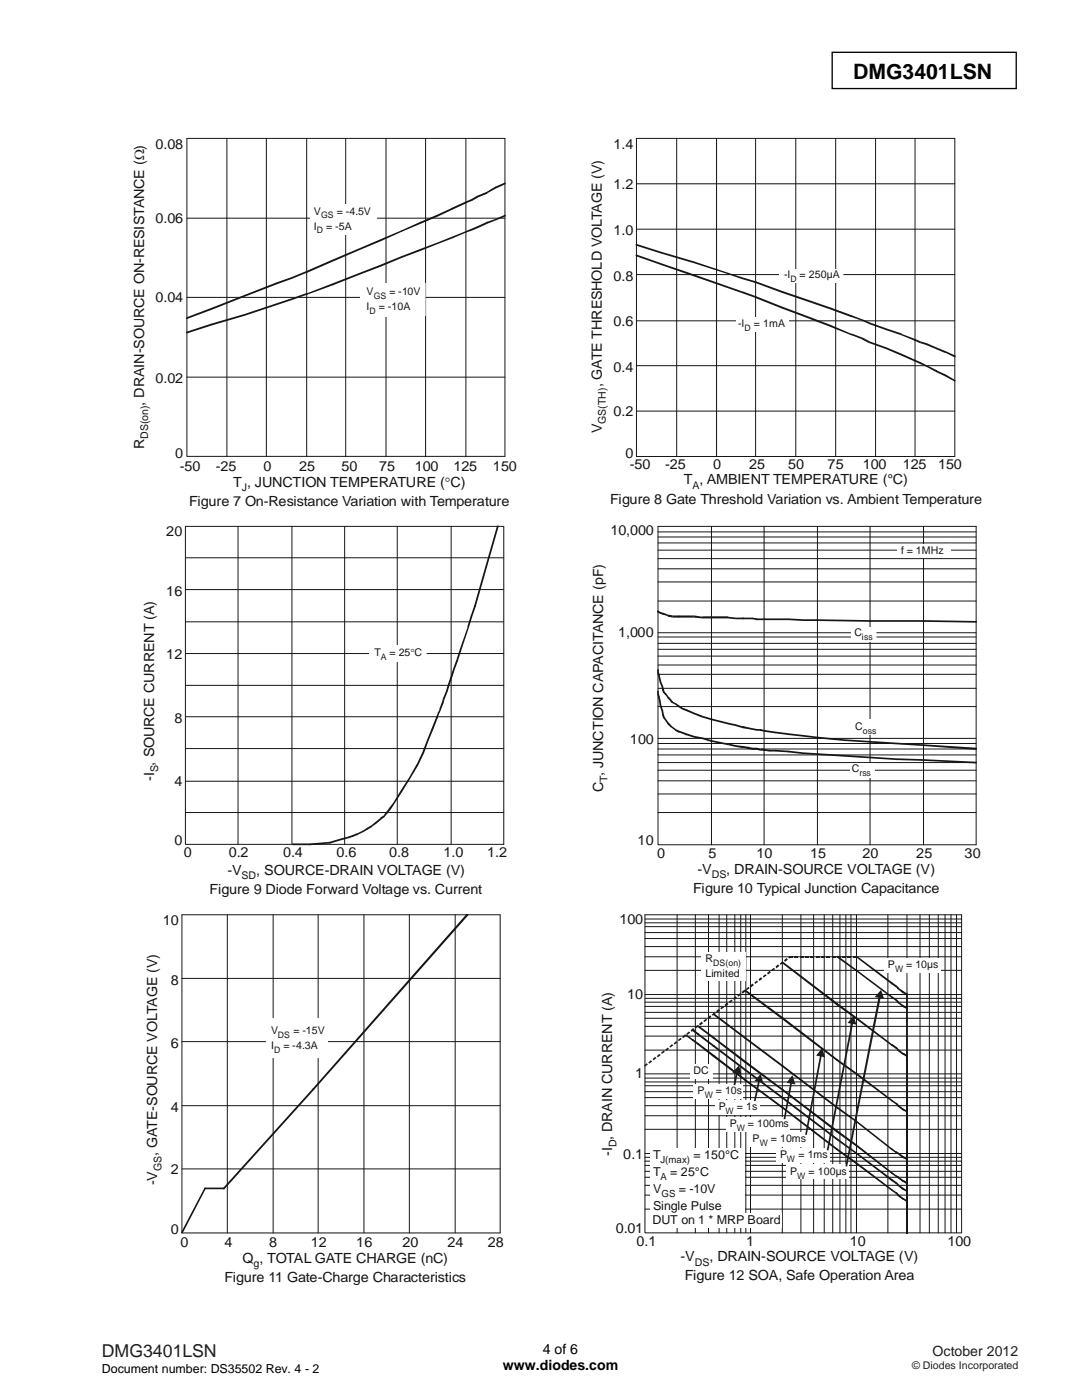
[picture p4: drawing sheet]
<svg xmlns="http://www.w3.org/2000/svg" width="216mm" height="279mm" viewBox="0 0 216 279" stroke-linecap="round" stroke-linejoin="round" font-family="sans-serif">
<defs><g id="words">
<text font-size="4.2" x="170.2" y="15.8">DMG3401LSN</text>
<text font-size="3.5" fill="#231f20" x="20.3" y="270.9">DMG3401LSN</text>
<g font-size="2.8" fill="#131516">
<text x="31" y="29.7">0.08</text>
<text x="122.4" y="29.7">1.4</text>
<text x="122.4" y="37.7">1.2</text>
<text x="31" y="44.6">0.06</text>
<text x="122.4" y="46.9">1.0</text>
<text x="122.4" y="56">0.8</text>
<text x="31" y="60.4">0.04</text>
<text x="122.4" y="65">0.6</text>
<text x="31" y="76.5">0.02</text>
<text x="120.1" y="77.3" transform="rotate(-90 120.1 77.3)">, GATE THRESHOLD VOLTAGE (V)</text>
<text x="122.4" y="74.2">0.4</text>
<text x="28.7" y="80.9" transform="rotate(-90 28.7 80.9)">, DRAIN-SOURCE ON-RESISTANCE (Ω)</text>
<text x="122.4" y="83.1">0.2</text>
<text x="28.7" y="89.6" transform="rotate(-90 28.7 89.6)">R</text>
<text x="120.1" y="86.4" transform="rotate(-90 120.1 86.4)">V</text>
<text x="34.9" y="91.4">0</text>
<text x="35.9" y="94">-50</text>
<text x="43.1" y="94">-25</text>
<text x="52.6" y="94">0</text>
<text x="59.7" y="94">25</text>
<text x="68.1" y="94">50</text>
<text x="75.7" y="94">75</text>
<text x="82.8" y="94">100</text>
<text x="90.5" y="94">125</text>
<text x="98.4" y="94">150</text>
<text x="124.8" y="91.4">0</text>
<text x="125.6" y="93.6">-50</text>
<text x="132.7" y="93.6">-25</text>
<text x="142.3" y="93.6">0</text>
<text x="149.5" y="93.6">25</text>
<text x="157.3" y="93.6">50</text>
<text x="165.1" y="93.6">75</text>
<text x="172.2" y="93.6">100</text>
<text x="180.1" y="93.6">125</text>
<text x="187.2" y="93.6">150</text>
<text x="37.7" y="100.9">Figure 7 On-Resistance Variation with Temperature</text>
<text x="46.5" y="97.1">T , JUNCTION TEMPERATURE ( C)</text>
<text x="88.7" y="97.1">°</text>
<text x="121.7" y="100.5">Figure 8 Gate Threshold Variation vs. Ambient Temperature</text>
<text x="136.5" y="96.7">T , AMBIENT TEMPERATURE (°C)</text>
<text x="33.2" y="106.9">20</text>
<text x="121.8" y="106.8">10,000</text>
<text x="33.2" y="118.9">16</text>
<text x="33.2" y="131.6">12</text>
<text x="123.3" y="127">1,000</text>
<text x="34.8" y="144.2">8</text>
<text x="125.7" y="148.5">100</text>
<text x="30.7" y="155.9" transform="rotate(-90 30.7 155.9)">-I , SOURCE CURRENT (A)</text>
<text x="34.8" y="156.9">4</text>
<text x="120.4" y="158.1" transform="rotate(-90 120.4 158.1)">C , JUNCTION CAPACITANCE (pF)</text>
<text x="34.8" y="168.7">0</text>
<text x="36.7" y="171.1">0</text>
<text x="45.6" y="171.1">0.2</text>
<text x="56.5" y="171.1">0.4</text>
<text x="67.2" y="171.1">0.6</text>
<text x="77.7" y="171.1">0.8</text>
<text x="88.5" y="171.1">1.0</text>
<text x="97.2" y="171.1">1.2</text>
<text x="127.2" y="168.6">10</text>
<text x="131.1" y="171.3">0</text>
<text x="141.4" y="171.3">5</text>
<text x="150.9" y="171.3">10</text>
<text x="161.7" y="171.3">15</text>
<text x="172.1" y="171.3">20</text>
<text x="182.8" y="171.3">25</text>
<text x="192.5" y="171.3">30</text>
<text x="41.8" y="178.4">Figure 9 Diode Forward Voltage vs. Current</text>
<text x="45.4" y="174.6">-V</text>
<text x="51.1" y="174.6">, SOURCE-DRAIN VOLTAGE (V)</text>
<text x="138.3" y="178.2">Figure 10 Typical Junction Capacitance</text>
<text x="139.2" y="174.4">-V</text>
<text x="144.9" y="174.4">, DRAIN-SOURCE VOLTAGE (V)</text>
<text x="32.5" y="184.7">10</text>
<text x="123.6" y="184.3">100</text>
<text x="34.1" y="196.5">8</text>
<text x="125.1" y="199.4">10</text>
<text x="34.1" y="209.1">6</text>
<text x="126.7" y="215.2">1</text>
<text x="34.1" y="221.8">4</text>
<text x="31.4" y="230.7" transform="rotate(-90 31.4 230.7)">, GATE-SOURCE VOLTAGE (V)</text>
<text x="122.2" y="230.7" transform="rotate(-90 122.2 230.7)">-I , DRAIN CURRENT (A)</text>
<text x="124.4" y="231.3">0.1</text>
<text x="31.4" y="236.6" transform="rotate(-90 31.4 236.6)">-V</text>
<text x="34.1" y="234.3">2</text>
<text x="34.1" y="246.2">0</text>
<text x="36" y="248.8">0</text>
<text x="44.8" y="248.8">4</text>
<text x="53.7" y="248.8">8</text>
<text x="62" y="248.8">12</text>
<text x="71.1" y="248.8">16</text>
<text x="80.3" y="248.8">20</text>
<text x="89.3" y="248.8">24</text>
<text x="97.3" y="248.8">28</text>
<text x="122.9" y="246.1">0.01</text>
<text x="127" y="248.8">0.1</text>
<text x="135.8" y="251.7">-V</text>
<text x="141.5" y="251.7">, DRAIN-SOURCE VOLTAGE (V)</text>
<text x="148.9" y="248.8">1</text>
<text x="169.5" y="248.8">10</text>
<text x="189.1" y="248.8">100</text>
<text x="44.8" y="255.9">Figure 11 Gate-Charge Characteristics</text>
<text x="48.4" y="252.1">Q , TOTAL GATE CHARGE (nC)</text>
<text x="136.6" y="255.5">Figure 12 SOA, Safe Operation Area</text>
</g>
<g font-size="2.8">
<text x="100.3" y="273.5">www.diodes.com</text>
<text x="108.3" y="270.2">4 of 6</text>
</g>
<text font-size="2.8" fill="#231f20" x="186.1" y="270.6">October 2012</text>
<g font-size="2.5" fill="#131516">
<text x="130.3" y="231.3">T</text>
<text x="138.4" y="231.3">= 150°C</text>
<text x="130.3" y="234.8">T</text>
<text x="130.3" y="238.2">V</text>
<text x="133.8" y="234.8">= 25°C</text>
<text x="135.4" y="238.2">= -10V</text>
<text x="130.2" y="244.3">DUT on 1 * MRP Board</text>
<text x="130.3" y="241.6">Single Pulse</text>
</g>
<text font-size="2.5" x="20.3" y="274">Document number: DS35502 Rev. 4 - 2</text>
<g font-size="2.1" fill="#131516">
<text x="62.6" y="42.9">V</text>
<text x="62.6" y="45.8">I</text>
<text x="65.1" y="45.8">=</text>
<text x="66.9" y="45.8">-5</text>
<text x="67.2" y="42.9">=</text>
<text x="68.8" y="45.8">A</text>
<text x="69" y="42.9">-4.</text>
<text x="71.4" y="42.9">5V</text>
<text x="73.1" y="58.9">V</text>
<text x="77.7" y="58.9">= -10V</text>
<text x="156.4" y="55.6">-I</text>
<text x="159.6" y="55.6">= 250µA</text>
<text x="73.1" y="61.9">I</text>
<text x="75.6" y="61.9">=</text>
<text x="77.4" y="61.9">-10</text>
<text x="80.5" y="61.9">A</text>
<text x="147.3" y="65.3">-I</text>
<text x="150.4" y="65.3">= 1mA</text>
<text x="29.6" y="87.6" transform="rotate(-90 29.6 87.6)">DS(on)</text>
<text x="120.9" y="84.6" transform="rotate(-90 120.9 84.6)">GS(TH)</text>
<text x="48.2" y="97.9">J</text>
<text x="138.2" y="97.5">A</text>
<text x="179.8" y="110.6">f = 1MHz</text>
<text x="74.7" y="130.9">T</text>
<text x="77.7" y="130.9">= 25 C</text>
<text x="81.9" y="130.9">°</text>
<text x="170.5" y="127">C</text>
<text x="170.6" y="145.7">C</text>
<text x="31.6" y="154.1" transform="rotate(-90 31.6 154.1)">S</text>
<text x="170" y="154.1">C</text>
<text x="121.2" y="156.1" transform="rotate(-90 121.2 156.1)">T</text>
<text x="48.2" y="175.5">SD</text>
<text x="142" y="175.3">DS</text>
<text x="140.8" y="192">R</text>
<text x="140.8" y="195">Limited</text>
<text x="177.2" y="193.1">P</text>
<text x="180.8" y="193.1">= 10 s</text>
<text x="185" y="193.1">µ</text>
<text x="54.1" y="206.4">V</text>
<text x="54.1" y="209.4">I</text>
<text x="56.5" y="209.4">= -4.3A</text>
<text x="58.6" y="206.4">= -15V</text>
<text x="138.4" y="214.3">DC</text>
<text x="139.2" y="218.4">P</text>
<text x="142.8" y="218.4">= 10s</text>
<text x="143.4" y="221.6">P</text>
<text x="147" y="221.6">= 1s</text>
<text x="145.6" y="224.9">P</text>
<text x="149.2" y="224.9">= 100ms</text>
<text x="32.2" y="233.8" transform="rotate(-90 32.2 233.8)">GS</text>
<text x="123" y="228.9" transform="rotate(-90 123 228.9)">D</text>
<text x="150.2" y="228">P</text>
<text x="153.8" y="228">= 10ms</text>
<text x="155.7" y="231.1">P</text>
<text x="159.3" y="231.1">= 1ms</text>
<text x="157.7" y="234.4">P</text>
<text x="161.3" y="234.4">= 100µs</text>
<text x="50.6" y="252.9">g</text>
<text x="138.7" y="252.6">DS</text>
</g>
<text font-size="2.1" fill="#231f20" x="182" y="273.2">© Diodes Incorporated</text>
<g font-size="1.9" fill="#131516">
<text x="131.8" y="232.1">J(max)</text>
<text x="131.8" y="235.5">A</text>
<text x="132" y="238.9">GS</text>
</g>
<g font-size="1.8" fill="#131516">
<text x="63.2" y="46.6">D</text>
<text x="64.1" y="43.5">GS</text>
<text x="74.6" y="59.6">GS</text>
<text x="157.7" y="56.3">D</text>
<text x="73.7" y="62.6">D</text>
<text x="148.6" y="66">D</text>
<text x="76" y="131.7">A</text>
<text x="172" y="127.7">iss</text>
<text x="172.2" y="146.4">oss</text>
<text x="171.5" y="154.8">rss</text>
<text x="142.3" y="192.7">DS(on)</text>
<text x="178.6" y="193.9">W</text>
<text x="55.4" y="207.1">DS</text>
<text x="54.7" y="210.2">D</text>
<text x="140.6" y="219.1">W</text>
<text x="144.8" y="222.3">W</text>
<text x="147" y="225.6">W</text>
<text x="151.6" y="228.8">W</text>
<text x="157" y="231.8">W</text>
<text x="159" y="235.2">W</text>
</g>
</g></defs>
<path d="M166.1 10.4h36.7v7.3h-36.7z" fill="none" stroke="#000" stroke-width=".26"/>
<path d="M37.3 27.6h63.5v63.5h-63.5zM45.3 27.6v63.5M53.1 27.6v63.5M61.2 27.6v63.5M69 27.6v63.5M77 27.6v63.5M84.9 27.6v63.5M93 27.6v63.5M37.3 59.4h63.5M37.3 43.5h63.5M37.3 75.3h63.5" fill="none" stroke="#131516" stroke-width=".2"/>
<g fill="#131516">
<path d="M37.1 66.3l.1-.1 .1 .3zM37.2 66.2l4.9-1.6 .2 .3-5 1.6zM42.1 64.6l.1 .2zM42.1 64.6l6.7-1.9 .1 .3-6.6 1.9zM48.9 62.8v.2zM48.8 62.7l6.4-2.2 .1 .4-6.4 2.1zM55.2 60.5v.2zM55.2 60.5l3-1 .1 .4-3 1zM58.2 59.7l.1 .2zM58.2 59.5l2.9-1 .1 .3-2.9 1.1zM61.1 58.5l.3 .3h-.2z"/>
<path d="M61.1 58.6l.1 .2h-.2zM61.1 58.6l5.3-2 .1 .3-5.3 1.9zM66.4 56.7l.1 .2zM66.4 56.6l5-2v.3l-4.9 2zM71.4 54.6v.2zM71.4 54.6l4.5-1.8 .2 .4-4.7 1.7zM76 53l.1 .2zM75.9 52.8l4.2-1.7 .1 .4-4.1 1.7zM80.1 51.1l.1 .2v.2z"/>
<path d="M80.1 51.1l.1 .4-.2-.1zM80.1 51.1l3.7-1.4 .2 .3-3.8 1.5zM83.8 49.7l.1 .2zM83.8 49.7l3.4-1.3 .2 .3-3.4 1.3zM87.3 48.6l.1 .1zM87.2 48.4l3-1.2 .1 .4-2.9 1.1zM90.2 47.4l.1 .2zM90.2 47.2l2.7-1 .1 .2-2.7 1.2zM92.9 46.2l.2 .1-.1 .1z"/>
<path d="M92.9 46.2l.1 .2-.2-.1zM92.9 46.2l1.2-.5 .1 .3-1.2 .4zM94.1 45.7l1.2-.6 .1 .4-1.2 .5zM95.3 45.3l.1 .2zM95.3 45.1l1.8-.8 .2 .3-1.9 .9zM97.1 44.3l.1 .2zM97.1 44.3l1.7-.6 .2 .3-1.7 .6zM98.9 43.8l.1 .2zM98.8 43.7l2-.8v.3l-1.8 .8zM100.8 42.9h.1l-.1 .3z"/>
<path d="M37.2 63.3l.1 .4-.2-.1zM37.2 63.3l4.9-1.8 .2 .3-5 1.9zM42.2 61.6l.1 .2zM42.1 61.5l6.7-2.7 .1 .4-6.6 2.6zM48.8 58.8l.1 .2zM48.8 58.8l6.3-2.4 .2 .3-6.4 2.5zM55.1 56.4l.1 .2zM55.1 56.4l3.1-1.1 .1 .3-3 1.1zM58.2 55.5l.1 .1zM58.2 55.3l2.9-1.2 .1 .3-2.9 1.2zM61.1 54.1h.2l.1 .3h-.2z"/>
<path d="M61 54.2l.1-.1 .2 .3h-.3zM61.1 54.1l5.3-2.3 .1 .4-5.2 2.2zM66.4 51.8l5-2.1v.3l-4.9 2.2zM71.4 49.7v.2zM71.4 49.7l4.5-1.9 .2 .3-4.7 1.9zM76 47.9l.1 .2zM75.9 47.8l4.2-1.8 .1 .2-4.1 1.9zM80.1 46l.1 .1v.1z"/>
<path d="M80.1 46l.1 .2h-.2zM80.1 46l3.7-1.7 .2 .3-3.8 1.6zM83.8 44.3l.1 .2zM83.8 44.3l3.4-1.4 .2 .3-3.4 1.4zM87.3 43l.1 .2zM87.2 42.9l3-1.4 .1 .3-2.9 1.4zM90.2 41.7l.1 .1zM90.1 41.5l2.8-1.3 .1 .4-2.7 1.2zM92.9 40.2l.2 .1-.1 .3z"/>
<path d="M92.8 40.3l.1-.1 .1 .4zM92.9 40.2l1.2-.5 .1 .4-1.2 .5zM94.1 39.9l.1 .2zM94.1 39.7l1.2-.6 .1 .3-1.2 .7zM95.3 39.1v.1zM95.3 39.1l1.8-.8 .2 .3-1.9 .8zM97.2 38.5l.1 .1zM97.1 38.3l1.7-1 .2 .3-1.7 .9zM98.8 37.3l.1 .1zM98.8 37.3l2-.9v.4l-1.8 .8zM100.8 36.4l.1 .2-.1 .2z"/>
</g>
<g fill="#fff">
<path d="M62 40.7v6.1z"/>
<path d="M62 40.7h.1v6.1h-.1z"/>
<path d="M62 40.7h.2v6.1h-.2z"/>
<path d="M62.1 40.7h.2v6.1h-.2z"/>
<path d="M62.2 40.7h.2v6.1h-.2z"/>
<path d="M62.3 40.7h.2v6.1h-.2z"/>
<path d="M62.4 40.7h.1v6.1h-.1z"/>
<path d="M62.5 40.7h.1v6.1h-.1z"/>
<path d="M62.5 40.7h.2v6.1h-.2z"/>
<path d="M62.6 40.7h.2v6.1h-.2z"/>
<path d="M62.7 40.7h.2v6.1h-.2z"/>
<path d="M62.8 40.7h.2v6.1h-.2z"/>
<path d="M62.9 40.7h.2v6.1h-.2z"/>
<path d="M63 40.7h.1v6.1h-.1z"/>
<path d="M63.1 40.7h.1v6.1h-.1z"/>
<path d="M63.1 40.7h.2v6.1h-.2z"/>
<path d="M63.2 40.7h.2v6.1h-.2z"/>
<path d="M63.3 40.7h.2v6.1h-.2z"/>
<path d="M63.4 40.7h.2v6.1h-.2z"/>
<path d="M63.5 40.7h.1v6.1h-.1z"/>
<path d="M63.6 40.7h.1v6.1h-.1z"/>
<path d="M63.6 40.7h.2v6.1h-.2z"/>
<path d="M63.7 40.7h.2v6.1h-.2z"/>
<path d="M63.8 40.7h.2v6.1h-.2z"/>
<path d="M63.9 40.7h.2v6.1h-.2z"/>
<path d="M64 40.7h.2v6.1h-.2z"/>
<path d="M64.1 40.7h.1v6.1h-.1z"/>
<path d="M64.2 40.7h.1v6.1h-.1z"/>
<path d="M64.2 40.7h.2v6.1h-.2z"/>
<path d="M64.3 40.7h.2v6.1h-.2z"/>
<path d="M64.4 40.7h.2v6.1h-.2z"/>
<path d="M64.5 40.7h.2v6.1h-.2z"/>
<path d="M64.6 40.7h.1v6.1h-.1z"/>
<path d="M64.7 40.7h.1v6.1h-.1z"/>
<path d="M64.7 40.7h.2v6.1h-.2z"/>
<path d="M64.8 40.7h.2v6.1h-.2z"/>
<path d="M64.9 40.7h.2v6.1h-.2z"/>
<path d="M65 40.7h.2v6.1h-.2z"/>
<path d="M65.1 40.7h.2v6.1h-.2z"/>
<path d="M65.2 40.7h.1v6.1h-.1z"/>
<path d="M65.3 40.7h.1v6.1h-.1z"/>
<path d="M65.3 40.7h.2v6.1h-.2z"/>
<path d="M65.4 40.7h.2v6.1h-.2z"/>
<path d="M65.5 40.7h.2v6.1h-.2z"/>
<path d="M65.6 40.7h.2v6.1h-.2z"/>
<path d="M65.7 40.7h.1v6.1h-.1z"/>
<path d="M65.8 40.7h.1v6.1h-.1z"/>
<path d="M65.8 40.7h.2v6.1h-.2z"/>
<path d="M65.9 40.7h.2v6.1h-.2z"/>
<path d="M66 40.7h.2v6.1h-.2z"/>
<path d="M66.1 40.7h.2v6.1h-.2z"/>
<path d="M66.2 40.7h.2v6.1h-.2z"/>
<path d="M66.3 40.7h.1v6.1h-.1z"/>
<path d="M66.4 40.7h.1v6.1h-.1z"/>
<path d="M66.4 40.7h.2v6.1h-.2z"/>
<path d="M66.5 40.7h.2v6.1h-.2z"/>
<path d="M66.6 40.7h.2v6.1h-.2z"/>
<path d="M66.7 40.7h.2v6.1h-.2z"/>
<path d="M66.8 40.7h.2v6.1h-.2z"/>
<path d="M66.9 40.7h.1v6.1h-.1z"/>
<path d="M67 40.7h.1v6.1h-.1z"/>
<path d="M67 40.7h.2v6.1h-.2z"/>
<path d="M67.1 40.7h.2v6.1h-.2z"/>
<path d="M67.2 40.7h.2v6.1h-.2z"/>
<path d="M67.3 40.7h.2v6.1h-.2z"/>
<path d="M67.4 40.7h.1v6.1h-.1z"/>
<path d="M67.5 40.7h.1v6.1h-.1z"/>
<path d="M67.5 40.7h.2v6.1h-.2z"/>
<path d="M67.6 40.7h.2v6.1h-.2z"/>
<path d="M67.7 40.7h.2v6.1h-.2z"/>
<path d="M67.8 40.7h.2v6.1h-.2z"/>
<path d="M67.9 40.7h.2v6.1h-.2z"/>
<path d="M68 40.7h.1v6.1h-.1z"/>
<path d="M68.1 40.7h.1v6.1h-.1z"/>
<path d="M68.1 40.7h.2v6.1h-.2z"/>
<path d="M68.2 40.7h.2v6.1h-.2z"/>
<path d="M68.3 40.7h.2v6.1h-.2z"/>
<path d="M68.4 40.7h.2v6.1h-.2z"/>
<path d="M68.5 40.7h.1v6.1h-.1z"/>
<path d="M68.6 40.7h.1v6.1h-.1z"/>
<path d="M68.6 40.7h.2v6.1h-.2z"/>
<path d="M68.7 40.7h.2v6.1h-.2z"/>
<path d="M68.8 40.7h.2v6.1h-.2z"/>
<path d="M68.9 40.7h.2v6.1h-.2z"/>
<path d="M69 40.7h.2v6.1h-.2z"/>
<path d="M69.1 40.7h.1v6.1h-.1z"/>
<path d="M69.2 40.7h.1v6.1h-.1z"/>
<path d="M69.2 40.7h.2v6.1h-.2z"/>
<path d="M69.3 40.7h.2v6.1h-.2z"/>
<path d="M69.4 40.7h.2v6.1h-.2z"/>
<path d="M69.5 40.7h.2v6.1h-.2z"/>
<path d="M69.6 40.7h.1v6.1h-.1z"/>
<path d="M69.7 40.7h.1v6.1h-.1z"/>
<path d="M69.7 40.7h.2v6.1h-.2z"/>
<path d="M69.8 40.7h.2v6.1h-.2z"/>
<path d="M69.9 40.7h.2v6.1h-.2z"/>
<path d="M70 40.7h.2v6.1h-.2z"/>
<path d="M70.1 40.7h.2v6.1h-.2z"/>
<path d="M70.2 40.7h.1v6.1h-.1z"/>
<path d="M70.3 40.7h.1v6.1h-.1z"/>
<path d="M70.3 40.7h.2v6.1h-.2z"/>
<path d="M70.4 40.7h.2v6.1h-.2z"/>
<path d="M70.5 40.7h.2v6.1h-.2z"/>
<path d="M70.6 40.7h.2v6.1h-.2z"/>
<path d="M70.7 40.7h.1v6.1h-.1z"/>
<path d="M70.8 40.7h.1v6.1h-.1z"/>
<path d="M70.8 40.7h.2v6.1h-.2z"/>
<path d="M70.9 40.7h.2v6.1h-.2z"/>
<path d="M71 40.7h.2v6.1h-.2z"/>
<path d="M71.1 40.7h.2v6.1h-.2z"/>
<path d="M71.2 40.7h.2v6.1h-.2z"/>
<path d="M71.3 40.7h.1v6.1h-.1z"/>
<path d="M71.4 40.7h.1v6.1h-.1z"/>
<path d="M71.4 40.7h.2v6.1h-.2z"/>
<path d="M71.5 40.7h.2v6.1h-.2z"/>
<path d="M71.6 40.7h.2v6.1h-.2z"/>
<path d="M71.7 40.7h.2v6.1h-.2z"/>
<path d="M71.8 40.7h.1v6.1h-.1z"/>
<path d="M71.9 40.7h.1v6.1h-.1z"/>
<path d="M71.9 40.7h.2v6.1h-.2z"/>
<path d="M72 40.7h.2v6.1h-.2z"/>
<path d="M72.1 40.7h.2v6.1h-.2z"/>
<path d="M72.2 40.7h.2v6.1h-.2z"/>
<path d="M72.3 40.7h.2v6.1h-.2z"/>
<path d="M72.4 40.7h.1v6.1h-.1z"/>
<path d="M72.5 40.7h.1v6.1h-.1z"/>
<path d="M72.5 40.7h.2v6.1h-.2z"/>
<path d="M72.6 40.7h.2v6.1h-.2z"/>
<path d="M72.7 40.7h.2v6.1h-.2z"/>
<path d="M72.8 40.7h.2v6.1h-.2z"/>
<path d="M72.9 40.7h.1v6.1h-.1z"/>
<path d="M73 40.7h.1v6.1h-.1z"/>
<path d="M73 40.7h.2v6.1h-.2z"/>
<path d="M73.1 40.7h.2v6.1h-.2z"/>
<path d="M73.2 40.7h.2v6.1h-.2z"/>
<path d="M73.3 40.7h.2v6.1h-.2z"/>
<path d="M73.4 40.7h.2v6.1h-.2z"/>
<path d="M73.5 40.7h.1v6.1h-.1z"/>
<path d="M73.6 40.7h.1v6.1h-.1z"/>
<path d="M73.6 40.7h.2v6.1h-.2z"/>
<path d="M73.7 40.7h.2v6.1h-.2z"/>
<path d="M73.8 40.7h.2v6.1h-.2z"/>
<path d="M73.9 40.7h.2v6.1h-.2z"/>
<path d="M74 40.7h.1v6.1h-.1z"/>
<path d="M74.1 40.7h.1v6.1h-.1z"/>
<path d="M74.1 40.7h.2v6.1h-.2z"/>
<path d="M74.2 40.7h.2v6.1h-.2z"/>
<path d="M74.3 40.7h.2v6.1h-.2z"/>
<path d="M74.4 40.7h.2v6.1h-.2z"/>
<path d="M74.5 40.7h.2v6.1h-.2z"/>
<path d="M74.6 40.7h.1v6.1h-.1z"/>
<path d="M74.7 40.7h.1v6.1h-.1z"/>
<path d="M74.7 40.7h.2v6.1h-.2z"/>
<path d="M74.8 40.7h.2v6.1h-.2z"/>
<path d="M74.9 40.7h.2v6.1h-.2z"/>
<path d="M75 40.7l.1 6.1z"/>
<path d="M75.1 40.7v6.1z"/>
<path d="M71.9 56.5l.1 6.6z"/>
<path d="M71.9 56.5h.2v6.6h-.2z"/>
<path d="M72 56.5h.2v6.6h-.2z"/>
<path d="M72.1 56.5h.2v6.6h-.2z"/>
<path d="M72.2 56.5h.2v6.6h-.2z"/>
<path d="M72.3 56.5h.2v6.6h-.2z"/>
<path d="M72.4 56.5h.1v6.6h-.1z"/>
<path d="M72.5 56.5h.1v6.6h-.1z"/>
<path d="M72.5 56.5h.2v6.6h-.2z"/>
<path d="M72.6 56.5h.2v6.6h-.2z"/>
<path d="M72.7 56.5h.2v6.6h-.2z"/>
<path d="M72.8 56.5h.2v6.6h-.2z"/>
<path d="M72.9 56.5h.1v6.6h-.1z"/>
<path d="M73 56.5h.1v6.6h-.1z"/>
<path d="M73 56.5h.2v6.6h-.2z"/>
<path d="M73.1 56.5h.2v6.6h-.2z"/>
<path d="M73.2 56.5h.2v6.6h-.2z"/>
<path d="M73.3 56.5h.2v6.6h-.2z"/>
<path d="M73.4 56.5h.2v6.6h-.2z"/>
<path d="M73.5 56.5h.1v6.6h-.1z"/>
<path d="M73.6 56.5h.1v6.6h-.1z"/>
<path d="M73.6 56.5h.2v6.6h-.2z"/>
<path d="M73.7 56.5h.2v6.6h-.2z"/>
<path d="M73.8 56.5h.2v6.6h-.2z"/>
<path d="M73.9 56.5h.2v6.6h-.2z"/>
<path d="M74 56.5h.1v6.6h-.1z"/>
<path d="M74.1 56.5h.1v6.6h-.1z"/>
<path d="M74.1 56.5h.2v6.6h-.2z"/>
<path d="M74.2 56.5h.2v6.6h-.2z"/>
<path d="M74.3 56.5h.2v6.6h-.2z"/>
<path d="M74.4 56.5h.2v6.6h-.2z"/>
<path d="M74.5 56.5h.2v6.6h-.2z"/>
<path d="M74.6 56.5h.1v6.6h-.1z"/>
<path d="M74.7 56.5h.1v6.6h-.1z"/>
<path d="M74.7 56.5h.2v6.6h-.2z"/>
<path d="M74.8 56.5h.2v6.6h-.2z"/>
<path d="M74.9 56.5h.2v6.6h-.2z"/>
<path d="M75 56.5h.2v6.6h-.2z"/>
<path d="M75.1 56.5h.1v6.6h-.1z"/>
<path d="M75.2 56.5h.1v6.6h-.1z"/>
<path d="M75.2 56.5h.2v6.6h-.2z"/>
<path d="M75.3 56.5h.2v6.6h-.2z"/>
<path d="M75.4 56.5h.2v6.6h-.2z"/>
<path d="M75.5 56.5h.2v6.6h-.2z"/>
<path d="M75.6 56.5h.2v6.6h-.2z"/>
<path d="M75.7 56.5h.1v6.6h-.1z"/>
<path d="M75.8 56.5h.1v6.6h-.1z"/>
<path d="M75.8 56.5h.2v6.6h-.2z"/>
<path d="M75.9 56.5h.2v6.6h-.2z"/>
<path d="M76 56.5h.2v6.6h-.2z"/>
<path d="M76.1 56.5h.2v6.6h-.2z"/>
<path d="M76.2 56.5h.1v6.6h-.1z"/>
<path d="M76.3 56.5h.1v6.6h-.1z"/>
<path d="M76.3 56.5h.2v6.6h-.2z"/>
<path d="M76.4 56.5h.2v6.6h-.2z"/>
<path d="M76.5 56.5h.2v6.6h-.2z"/>
<path d="M76.6 56.5h.2v6.6h-.2z"/>
<path d="M76.7 56.5h.2v6.6h-.2z"/>
<path d="M76.8 56.5h.1v6.6h-.1z"/>
<path d="M76.9 56.5h.1v6.6h-.1z"/>
<path d="M76.9 56.5h.2v6.6h-.2z"/>
<path d="M77 56.5h.2v6.6h-.2z"/>
<path d="M77.1 56.5h.2v6.6h-.2z"/>
<path d="M77.2 56.5h.2v6.6h-.2z"/>
<path d="M77.3 56.5h.1v6.6h-.1z"/>
<path d="M77.4 56.5h.1v6.6h-.1z"/>
<path d="M77.4 56.5h.2v6.6h-.2z"/>
<path d="M77.5 56.5h.2v6.6h-.2z"/>
<path d="M77.6 56.5h.2v6.6h-.2z"/>
<path d="M77.7 56.5h.2v6.6h-.2z"/>
<path d="M77.8 56.5h.2v6.6h-.2z"/>
<path d="M77.9 56.5h.1v6.6h-.1z"/>
<path d="M78 56.5h.1v6.6h-.1z"/>
<path d="M78 56.5h.2v6.6h-.2z"/>
<path d="M78.1 56.5h.2v6.6h-.2z"/>
<path d="M78.2 56.5h.2v6.6h-.2z"/>
<path d="M78.3 56.5h.2v6.6h-.2z"/>
<path d="M78.4 56.5h.1v6.6h-.1z"/>
<path d="M78.5 56.5h.1v6.6h-.1z"/>
<path d="M78.5 56.5h.2v6.6h-.2z"/>
<path d="M78.6 56.5h.2v6.6h-.2z"/>
<path d="M78.7 56.5h.2v6.6h-.2z"/>
<path d="M78.8 56.5h.2v6.6h-.2z"/>
<path d="M78.9 56.5h.2v6.6h-.2z"/>
<path d="M79 56.5h.1v6.6h-.1z"/>
<path d="M79.1 56.5h.1v6.6h-.1z"/>
<path d="M79.1 56.5h.2v6.6h-.2z"/>
<path d="M79.2 56.5h.2v6.6h-.2z"/>
<path d="M79.3 56.5h.2v6.6h-.2z"/>
<path d="M79.4 56.5h.2v6.6h-.2z"/>
<path d="M79.5 56.5h.2v6.6h-.2z"/>
<path d="M79.6 56.5h.1v6.6h-.1z"/>
<path d="M79.7 56.5h.1v6.6h-.1z"/>
<path d="M79.7 56.5h.2v6.6h-.2z"/>
<path d="M79.8 56.5h.2v6.6h-.2z"/>
<path d="M79.9 56.5h.2v6.6h-.2z"/>
<path d="M80 56.5h.2v6.6h-.2z"/>
<path d="M80.1 56.5h.1v6.6h-.1z"/>
<path d="M80.2 56.5h.1v6.6h-.1z"/>
<path d="M80.2 56.5h.2v6.6h-.2z"/>
<path d="M80.3 56.5h.2v6.6h-.2z"/>
<path d="M80.4 56.5h.2v6.6h-.2z"/>
<path d="M80.5 56.5h.2v6.6h-.2z"/>
<path d="M80.6 56.5h.2v6.6h-.2z"/>
<path d="M80.7 56.5h.1v6.6h-.1z"/>
<path d="M80.8 56.5h.1v6.6h-.1z"/>
<path d="M80.8 56.5h.2v6.6h-.2z"/>
<path d="M80.9 56.5h.2v6.6h-.2z"/>
<path d="M81 56.5h.2v6.6h-.2z"/>
<path d="M81.1 56.5h.2v6.6h-.2z"/>
<path d="M81.2 56.5h.1v6.6h-.1z"/>
<path d="M81.3 56.5h.1v6.6h-.1z"/>
<path d="M81.3 56.5h.2v6.6h-.2z"/>
<path d="M81.4 56.5h.2v6.6h-.2z"/>
<path d="M81.5 56.5h.2v6.6h-.2z"/>
<path d="M81.6 56.5h.2v6.6h-.2z"/>
<path d="M81.7 56.5h.2v6.6h-.2z"/>
<path d="M81.8 56.5h.1v6.6h-.1z"/>
<path d="M81.9 56.5h.1v6.6h-.1z"/>
<path d="M81.9 56.5h.2v6.6h-.2z"/>
<path d="M82 56.5h.2v6.6h-.2z"/>
<path d="M82.1 56.5h.2v6.6h-.2z"/>
<path d="M82.2 56.5h.2v6.6h-.2z"/>
<path d="M82.3 56.5h.1v6.6h-.1z"/>
<path d="M82.4 56.5h.1v6.6h-.1z"/>
<path d="M82.4 56.5h.2v6.6h-.2z"/>
<path d="M82.5 56.5h.2v6.6h-.2z"/>
<path d="M82.6 56.5h.2v6.6h-.2z"/>
<path d="M82.7 56.5h.2v6.6h-.2z"/>
<path d="M82.8 56.5h.2v6.6h-.2z"/>
<path d="M82.9 56.5h.2v6.6h-.2z"/>
<path d="M83 56.5h.1v6.6h-.1z"/>
<path d="M83.1 56.5h.1v6.6h-.1z"/>
<path d="M83.1 56.5h.2v6.6h-.2z"/>
<path d="M83.2 56.5h.2v6.6h-.2z"/>
<path d="M83.3 56.5h.2v6.6h-.2z"/>
<path d="M83.4 56.5h.2v6.6h-.2z"/>
<path d="M83.5 56.5h.2v6.6h-.2z"/>
<path d="M83.6 56.5h.1v6.6h-.1z"/>
<path d="M83.7 56.5h.1v6.6h-.1z"/>
<path d="M83.7 56.5h.2v6.6h-.2z"/>
<path d="M83.8 56.5h.2v6.6h-.2z"/>
<path d="M83.9 56.5h.2v6.6h-.2z"/>
<path d="M84 56.5h.2v6.6h-.2z"/>
<path d="M84.1 56.5h.1v6.6h-.1z"/>
<path d="M84.2 56.5h.1v6.6h-.1z"/>
<path d="M84.2 56.5h.2v6.6h-.2z"/>
<path d="M84.3 56.5h.2v6.6h-.2z"/>
<path d="M84.4 56.5h.2v6.6h-.2z"/>
<path d="M84.5 56.5h.2v6.6h-.2z"/>
<path d="M84.6 56.5h.2v6.6h-.2z"/>
<path d="M84.7 56.5h.1v6.6h-.1z"/>
<path d="M84.8 56.5v6.6z"/>
</g>
<g fill="none" stroke="#131516" stroke-width=".2">
<path d="M127 27.6h63.5v63.5h-63.5zM127 36.7h63.5M135 27.6v63.5M143 27.6v63.5M150.8 27.6v63.5M158.8 27.6v63.5M166.8 27.6v63.5M174.7 27.6v63.5M182.6 27.6v63.5M127 54.8h63.5M127 45.7h63.5M127 73h63.5"/>
<path d="M127 64h63.5M127 82h63.5"/>
</g>
<g fill="#131516">
<path d="M126.8 48.8l.3-.1-.1 .3zM127.1 48.7l4.8 1.5-.1 .4-4.8-1.6zM131.8 50.4v.2zM131.9 50.2l6.6 2-.1 .3-6.6-1.9zM138.5 52.2v.1zM138.5 52.2l6.3 2.1v.2l-6.4-2zM144.8 54.3l3.2 1-.1 .3-3.1-1.1zM148 55.5l-.1 .1zM148 55.3l2.9 .9-.1 .3-2.9-.9zM150.9 56.2v.2l-.1 .1z"/>
<path d="M150.6 56.2h.3l-.1 .3zM150.9 56.2l5.3 1.9-.2 .3-5.2-1.9zM156.1 58.3l-.1 .1zM156.2 58.1l5 1.7-.2 .3-5-1.7zM161.1 60l-.1 .1zM161.2 59.8l4.6 1.6-.1 .3-4.7-1.6zM165.8 61.4l-.1 .2zM165.8 61.4l4.2 1.5-.2 .4-4.1-1.6zM170 62.9l.1 .3-.3 .1z"/>
<path d="M169.8 62.9h.2l-.1 .4-.2-.1zM170 62.9l1.9 .8-.1 .2-1.9-.6zM171.9 63.7v.2zM172 63.7l1.6 .7-.1 .3-1.7-.8zM173.5 64.5v.2zM173.6 64.4l3.3 1.2-.1 .3-3.3-1.2zM176.9 65.7l-.1 .2zM176.9 65.6l3.1 1-.2 .3-3-1zM180 66.6l-.1 .1zM180 66.7l2.6 .9-.1 .4-2.7-1.1zM182.6 67.6l.1 .3-.2 .1z"/>
<path d="M182.4 67.7l.2-.1-.1 .4zM182.6 67.6l1.2 .6-.2 .3-1.1-.5zM183.7 68.3l-.1 .2zM183.8 68.2l1.1 .3-.1 .3-1.1-.3zM184.9 68.5l-.1 .2zM184.9 68.5l2 .8-.1 .4-2-.9zM186.9 69.5l-.1 .2zM186.9 69.3l1.8 .8-.1 .3-1.8-.7zM188.7 70.1v.2zM188.7 70.1l1.9 .9-.2 .3-1.8-.9zM190.6 71l.1 .2-.3 .1z"/>
<path d="M126.8 50.9l.3-.1-.1 .4zM127.1 50.8l4.8 1.7-.1 .4-4.8-1.7zM131.8 52.7v.2zM131.9 52.5l6.7 2.3-.2 .3-6.6-2.2zM138.6 54.8l-.1 .2zM138.6 54.8l6.2 2.2v.3l-6.4-2.2zM144.8 57.2v.1zM144.8 57l3.2 1.1-.1 .3-3.1-1.1zM148 58.1v.2zM148.1 58.1l2.8 1-.1 .4-2.9-1.1zM150.9 59.1v.3l-.1 .1z"/>
<path d="M150.6 59.2l.3-.1-.2 .4zM150.9 59.1l5.3 2.1-.2 .4-5.3-2.1zM156.1 61.4l-.1 .2zM156.2 61.2l5 1.9-.2 .3-5-1.8zM161.1 63.3l-.1 .1zM161.2 63.1l4.6 1.8-.1 .3-4.7-1.8zM165.8 64.9l-.1 .1zM165.8 64.9l4.2 1.8-.2 .2-4.1-1.7zM170 66.7l.1 .1-.3 .1z"/>
<path d="M169.7 66.7l.3-.1-.1 .3zM170 66.6l1.9 .7-.1 .3-1.9-.7zM171.9 67.3v.2zM172 67.3l1.6 .9-.2 .3-1.6-.9zM173.5 68.3l-.1 .2zM173.6 68.2l3.3 1.1-.1 .4-3.3-1.2zM176.9 69.3v.2zM176.9 69.3l3.1 1.3-.2 .4-3-1.3zM180 70.6l-.1 .2zM180 70.6l2.6 1.2-.1 .3-2.7-1.1zM182.6 71.8l.1 .3h-.2z"/>
<path d="M182.4 71.9l.2-.1-.1 .3zM182.6 71.8l1.2 .5-.2 .3-1.1-.5zM183.8 72.3l1.1 .6-.1 .3-1.2-.6zM184.8 73l.1-.1zM184.9 72.9l2.1 1-.2 .4-2-1.1zM186.9 74.1l-.1 .2zM186.9 73.9l1.8 .9-.1 .3-1.8-.8zM188.7 74.8v.1zM188.7 74.8l1.9 1.1-.2 .2-1.8-1zM190.6 75.9l.1 .1-.3 .1z"/>
</g>
<g fill="#fff">
<path d="M155.5 53.7l.1 2.8z"/>
<path d="M155.5 53.7h.2v2.8h-.2z"/>
<path d="M155.6 53.7h.2v2.8h-.2z"/>
<path d="M155.7 53.7h.2v2.8h-.2z"/>
<path d="M155.8 53.7h.1v2.8h-.1z"/>
<path d="M155.9 53.7h.1v2.8h-.1z"/>
<path d="M155.9 53.7h.2v2.8h-.2z"/>
<path d="M156 53.7h.2v2.8h-.2z"/>
<path d="M156.1 53.7h.2v2.8h-.2z"/>
<path d="M156.2 53.7h.2v2.8h-.2z"/>
<path d="M156.3 53.7h.1v2.8h-.1z"/>
<path d="M156.4 53.7h.1v2.8h-.1z"/>
<path d="M156.4 53.7h.2v2.8h-.2z"/>
<path d="M156.5 53.7h.2v2.8h-.2z"/>
<path d="M156.6 53.7h.2v2.8h-.2z"/>
<path d="M156.7 53.7h.2v2.8h-.2z"/>
<path d="M156.8 53.7h.2v2.8h-.2z"/>
<path d="M156.9 53.7h.1v2.8h-.1z"/>
<path d="M157 53.7h.1v2.8h-.1z"/>
<path d="M157 53.7h.2v2.8h-.2z"/>
<path d="M157.1 53.7h.2v2.8h-.2z"/>
<path d="M157.2 53.7h.2v2.8h-.2z"/>
<path d="M157.3 53.7h.2v2.8h-.2z"/>
<path d="M157.4 53.7h.1v2.8h-.1z"/>
<path d="M157.5 53.7h.1v2.8h-.1z"/>
<path d="M157.5 53.7h.2v2.8h-.2z"/>
<path d="M157.6 53.7h.2v2.8h-.2z"/>
<path d="M157.7 53.7h.2v2.8h-.2z"/>
<path d="M157.8 53.7h.1v2.8h-.1z"/>
<path d="M157.9 53.7h.1v2.8h-.1z"/>
<path d="M157.9 53.7h.2v2.8h-.2z"/>
<path d="M158 53.7h.2v2.8h-.2z"/>
<path d="M158.1 53.7h.2v2.8h-.2z"/>
<path d="M158.2 53.7h.2v2.8h-.2z"/>
<path d="M158.3 53.7h.2v2.8h-.2z"/>
<path d="M158.4 53.7h.1v2.8h-.1z"/>
<path d="M158.5 53.7h.1v2.8h-.1z"/>
<path d="M158.5 53.7h.2v2.8h-.2z"/>
<path d="M158.6 53.7h.2v2.8h-.2z"/>
<path d="M158.7 53.7h.2v2.8h-.2z"/>
<path d="M158.8 53.7h.2v2.8h-.2z"/>
<path d="M158.9 53.7h.1v2.8h-.1z"/>
<path d="M159 53.7h.1v2.8h-.1z"/>
<path d="M159 53.7h.2v2.8h-.2z"/>
<path d="M159.1 53.7h.2v2.8h-.2z"/>
<path d="M159.2 53.7h.2v2.8h-.2z"/>
<path d="M159.3 53.7h.2v2.8h-.2z"/>
<path d="M159.4 53.7h.2v2.8h-.2z"/>
<path d="M159.5 53.7h.1v2.8h-.1z"/>
<path d="M159.6 53.7h.1v2.8h-.1z"/>
<path d="M159.6 53.7h.2v2.8h-.2z"/>
<path d="M159.7 53.7h.2v2.8h-.2z"/>
<path d="M159.8 53.7h.2v2.8h-.2z"/>
<path d="M159.9 53.7h.2v2.8h-.2z"/>
<path d="M160 53.7h.1v2.8h-.1z"/>
<path d="M160.1 53.7h.1v2.8h-.1z"/>
<path d="M160.1 53.7h.2v2.8h-.2z"/>
<path d="M160.2 53.7h.2v2.8h-.2z"/>
<path d="M160.3 53.7h.2v2.8h-.2z"/>
<path d="M160.4 53.7h.2v2.8h-.2z"/>
<path d="M160.5 53.7h.2v2.8h-.2z"/>
<path d="M160.6 53.7h.1v2.8h-.1z"/>
<path d="M160.7 53.7h.1v2.8h-.1z"/>
<path d="M160.7 53.7h.2v2.8h-.2z"/>
<path d="M160.8 53.7h.2v2.8h-.2z"/>
<path d="M160.9 53.7h.2v2.8h-.2z"/>
<path d="M161 53.7h.2v2.8h-.2z"/>
<path d="M161.1 53.7h.1v2.8h-.1z"/>
<path d="M161.2 53.7h.1v2.8h-.1z"/>
<path d="M161.2 53.7h.2v2.8h-.2z"/>
<path d="M161.3 53.7h.2v2.8h-.2z"/>
<path d="M161.4 53.7h.2v2.8h-.2z"/>
<path d="M161.5 53.7h.2v2.8h-.2z"/>
<path d="M161.6 53.7h.2v2.8h-.2z"/>
<path d="M161.7 53.7h.1v2.8h-.1z"/>
<path d="M161.8 53.7h.1v2.8h-.1z"/>
<path d="M161.8 53.7h.2v2.8h-.2z"/>
<path d="M161.9 53.7h.2v2.8h-.2z"/>
<path d="M162 53.7h.2v2.8h-.2z"/>
<path d="M162.1 53.7h.2v2.8h-.2z"/>
<path d="M162.2 53.7h.1v2.8h-.1z"/>
<path d="M162.3 53.7h.1v2.8h-.1z"/>
<path d="M162.3 53.7h.2v2.8h-.2z"/>
<path d="M162.4 53.7h.2v2.8h-.2z"/>
<path d="M162.5 53.7h.2v2.8h-.2z"/>
<path d="M162.6 53.7h.2v2.8h-.2z"/>
<path d="M162.7 53.7h.2v2.8h-.2z"/>
<path d="M162.8 53.7h.1v2.8h-.1z"/>
<path d="M162.9 53.7h.1v2.8h-.1z"/>
<path d="M162.9 53.7h.2v2.8h-.2z"/>
<path d="M163 53.7h.2v2.8h-.2z"/>
<path d="M163.1 53.7h.2v2.8h-.2z"/>
<path d="M163.2 53.7h.2v2.8h-.2z"/>
<path d="M163.3 53.7h.1v2.8h-.1z"/>
<path d="M163.4 53.7h.1v2.8h-.1z"/>
<path d="M163.4 53.7h.2v2.8h-.2z"/>
<path d="M163.5 53.7h.2v2.8h-.2z"/>
<path d="M163.6 53.7h.2v2.8h-.2z"/>
<path d="M163.7 53.7h.2v2.8h-.2z"/>
<path d="M163.8 53.7h.2v2.8h-.2z"/>
<path d="M163.9 53.7h.1v2.8h-.1z"/>
<path d="M164 53.7h.1v2.8h-.1z"/>
<path d="M164 53.7h.2v2.8h-.2z"/>
<path d="M164.1 53.7h.2v2.8h-.2z"/>
<path d="M164.2 53.7h.2v2.8h-.2z"/>
<path d="M164.3 53.7h.2v2.8h-.2z"/>
<path d="M164.4 53.7h.1v2.8h-.1z"/>
<path d="M164.5 53.7h.1v2.8h-.1z"/>
<path d="M164.5 53.7h.2v2.8h-.2z"/>
<path d="M164.6 53.7h.2v2.8h-.2z"/>
<path d="M164.7 53.7h.2v2.8h-.2z"/>
<path d="M164.8 53.7h.2v2.8h-.2z"/>
<path d="M164.9 53.7h.2v2.8h-.2z"/>
<path d="M165 53.7h.1v2.8h-.1z"/>
<path d="M165.1 53.7h.1v2.8h-.1z"/>
<path d="M165.1 53.7h.2v2.8h-.2z"/>
<path d="M165.2 53.7h.2v2.8h-.2z"/>
<path d="M165.3 53.7h.2v2.8h-.2z"/>
<path d="M165.4 53.7h.2v2.8h-.2z"/>
<path d="M165.5 53.7h.2v2.8h-.2z"/>
<path d="M165.6 53.7h.1v2.8h-.1z"/>
<path d="M165.7 53.7h.1v2.8h-.1z"/>
<path d="M165.7 53.7h.2v2.8h-.2z"/>
<path d="M165.8 53.7h.2v2.8h-.2z"/>
<path d="M165.9 53.7h.2v2.8h-.2z"/>
<path d="M166 53.7h.2v2.8h-.2z"/>
<path d="M166.1 53.7h.1v2.8h-.1z"/>
<path d="M166.2 53.7h.1v2.8h-.1z"/>
<path d="M166.2 53.7h.2v2.8h-.2z"/>
<path d="M166.3 53.7h.2v2.8h-.2z"/>
<path d="M166.4 53.7h.2v2.8h-.2z"/>
<path d="M166.5 53.7h.2v2.8h-.2z"/>
<path d="M166.6 53.7h.2v2.8h-.2z"/>
<path d="M166.7 53.7h.1v2.8h-.1z"/>
<path d="M166.8 53.7h.1v2.8h-.1z"/>
<path d="M166.8 53.7h.2v2.8h-.2z"/>
<path d="M166.9 53.7h.2v2.8h-.2z"/>
<path d="M167 53.7h.2v2.8h-.2z"/>
<path d="M167.1 53.7h.2v2.8h-.2z"/>
<path d="M167.2 53.7h.1v2.8h-.1z"/>
<path d="M167.3 53.7h.1v2.8h-.1z"/>
<path d="M167.3 53.7h.2v2.8h-.2z"/>
<path d="M167.4 53.7h.2v2.8h-.2z"/>
<path d="M167.5 53.7h.2v2.8h-.2z"/>
<path d="M167.6 53.7h.2v2.8h-.2z"/>
<path d="M167.7 53.7h.2v2.8h-.2z"/>
<path d="M167.8 53.7h.1v2.8h-.1z"/>
<path d="M167.9 53.7h.1v2.8h-.1z"/>
<path d="M167.9 53.7h.2v2.8h-.2z"/>
<path d="M168 53.7h.2v2.8h-.2z"/>
<path d="M168.1 53.7l.1 2.8z"/>
<path d="M168.2 53.7v2.8z"/>
<path d="M146.9 63.4l.1 2.8z"/>
<path d="M146.9 63.4h.1v2.8h-.1z"/>
<path d="M147 63.4h.1v2.8h-.1z"/>
<path d="M147 63.4h.2v2.8h-.2z"/>
<path d="M147.1 63.4h.2v2.8h-.2z"/>
<path d="M147.2 63.4h.2v2.8h-.2z"/>
<path d="M147.3 63.4h.2v2.8h-.2z"/>
<path d="M147.4 63.4h.2v2.8h-.2z"/>
<path d="M147.5 63.4h.1v2.8h-.1z"/>
<path d="M147.6 63.4h.1v2.8h-.1z"/>
<path d="M147.6 63.4h.2v2.8h-.2z"/>
<path d="M147.7 63.4h.2v2.8h-.2z"/>
<path d="M147.8 63.4h.2v2.8h-.2z"/>
<path d="M147.9 63.4h.2v2.8h-.2z"/>
<path d="M148 63.4h.1v2.8h-.1z"/>
<path d="M148.1 63.4h.1v2.8h-.1z"/>
<path d="M148.1 63.4h.2v2.8h-.2z"/>
<path d="M148.2 63.4h.2v2.8h-.2z"/>
<path d="M148.3 63.4h.2v2.8h-.2z"/>
<path d="M148.4 63.4h.2v2.8h-.2z"/>
<path d="M148.5 63.4h.2v2.8h-.2z"/>
<path d="M148.6 63.4h.1v2.8h-.1z"/>
<path d="M148.7 63.4h.1v2.8h-.1z"/>
<path d="M148.7 63.4h.2v2.8h-.2z"/>
<path d="M148.8 63.4h.2v2.8h-.2z"/>
<path d="M148.9 63.4h.2v2.8h-.2z"/>
<path d="M149 63.4h.2v2.8h-.2z"/>
<path d="M149.1 63.4h.1v2.8h-.1z"/>
<path d="M149.2 63.4h.1v2.8h-.1z"/>
<path d="M149.2 63.4h.2v2.8h-.2z"/>
<path d="M149.3 63.4h.2v2.8h-.2z"/>
<path d="M149.4 63.4h.2v2.8h-.2z"/>
<path d="M149.5 63.4h.2v2.8h-.2z"/>
<path d="M149.6 63.4h.2v2.8h-.2z"/>
<path d="M149.7 63.4h.1v2.8h-.1z"/>
<path d="M149.8 63.4h.1v2.8h-.1z"/>
<path d="M149.8 63.4h.2v2.8h-.2z"/>
<path d="M149.9 63.4h.2v2.8h-.2z"/>
<path d="M150 63.4h.2v2.8h-.2z"/>
<path d="M150.1 63.4h.2v2.8h-.2z"/>
<path d="M150.2 63.4h.1v2.8h-.1z"/>
<path d="M150.3 63.4h.1v2.8h-.1z"/>
<path d="M150.3 63.4h.2v2.8h-.2z"/>
<path d="M150.4 63.4h.2v2.8h-.2z"/>
<path d="M150.5 63.4h.2v2.8h-.2z"/>
<path d="M150.6 63.4h.2v2.8h-.2z"/>
<path d="M150.7 63.4h.2v2.8h-.2z"/>
<path d="M150.8 63.4h.1v2.8h-.1z"/>
<path d="M150.9 63.4h.1v2.8h-.1z"/>
<path d="M150.9 63.4h.2v2.8h-.2z"/>
<path d="M151 63.4h.2v2.8h-.2z"/>
<path d="M151.1 63.4h.2v2.8h-.2z"/>
<path d="M151.2 63.4h.2v2.8h-.2z"/>
<path d="M151.3 63.4h.1v2.8h-.1z"/>
<path d="M151.4 63.4h.1v2.8h-.1z"/>
<path d="M151.4 63.4h.2v2.8h-.2z"/>
<path d="M151.5 63.4h.2v2.8h-.2z"/>
<path d="M151.6 63.4h.2v2.8h-.2z"/>
<path d="M151.7 63.4h.2v2.8h-.2z"/>
<path d="M151.8 63.4h.2v2.8h-.2z"/>
<path d="M151.9 63.4h.1v2.8h-.1z"/>
<path d="M152 63.4h.1v2.8h-.1z"/>
<path d="M152 63.4h.2v2.8h-.2z"/>
<path d="M152.1 63.4h.2v2.8h-.2z"/>
<path d="M152.2 63.4h.2v2.8h-.2z"/>
<path d="M152.3 63.4h.2v2.8h-.2z"/>
<path d="M152.4 63.4h.1v2.8h-.1z"/>
<path d="M152.5 63.4h.1v2.8h-.1z"/>
<path d="M152.5 63.4h.2v2.8h-.2z"/>
<path d="M152.6 63.4h.2v2.8h-.2z"/>
<path d="M152.7 63.4h.2v2.8h-.2z"/>
<path d="M152.8 63.4h.2v2.8h-.2z"/>
<path d="M152.9 63.4h.2v2.8h-.2z"/>
<path d="M153 63.4h.1v2.8h-.1z"/>
<path d="M153.1 63.4h.1v2.8h-.1z"/>
<path d="M153.1 63.4h.2v2.8h-.2z"/>
<path d="M153.2 63.4h.2v2.8h-.2z"/>
<path d="M153.3 63.4h.2v2.8h-.2z"/>
<path d="M153.4 63.4h.2v2.8h-.2z"/>
<path d="M153.5 63.4h.1v2.8h-.1z"/>
<path d="M153.6 63.4h.1v2.8h-.1z"/>
<path d="M153.6 63.4h.2v2.8h-.2z"/>
<path d="M153.7 63.4h.2v2.8h-.2z"/>
<path d="M153.8 63.4h.2v2.8h-.2z"/>
<path d="M153.9 63.4h.2v2.8h-.2z"/>
<path d="M154 63.4h.2v2.8h-.2z"/>
<path d="M154.1 63.4h.1v2.8h-.1z"/>
<path d="M154.2 63.4h.1v2.8h-.1z"/>
<path d="M154.2 63.4h.2v2.8h-.2z"/>
<path d="M154.3 63.4h.2v2.8h-.2z"/>
<path d="M154.4 63.4h.2v2.8h-.2z"/>
<path d="M154.5 63.4h.2v2.8h-.2z"/>
<path d="M154.6 63.4h.1v2.8h-.1z"/>
<path d="M154.7 63.4h.1v2.8h-.1z"/>
<path d="M154.7 63.4h.2v2.8h-.2z"/>
<path d="M154.8 63.4h.2v2.8h-.2z"/>
<path d="M154.9 63.4h.2v2.8h-.2z"/>
<path d="M155 63.4h.2v2.8h-.2z"/>
<path d="M155.1 63.4h.2v2.8h-.2z"/>
<path d="M155.2 63.4h.1v2.8h-.1z"/>
<path d="M155.3 63.4h.1v2.8h-.1z"/>
<path d="M155.3 63.4h.2v2.8h-.2z"/>
<path d="M155.4 63.4h.2v2.8h-.2z"/>
<path d="M155.5 63.4h.2v2.8h-.2z"/>
<path d="M155.6 63.4h.2v2.8h-.2z"/>
<path d="M155.7 63.4h.2v2.8h-.2z"/>
<path d="M155.8 63.4h.1v2.8h-.1z"/>
<path d="M155.9 63.4h.1v2.8h-.1z"/>
<path d="M155.9 63.4h.2v2.8h-.2z"/>
<path d="M156 63.4h.2v2.8h-.2z"/>
<path d="M156.1 63.4h.2v2.8h-.2z"/>
<path d="M156.2 63.4h.2v2.8h-.2z"/>
<path d="M156.3 63.4h.1v2.8h-.1z"/>
<path d="M156.4 63.4h.1v2.8h-.1z"/>
<path d="M156.4 63.4h.2v2.8h-.2z"/>
<path d="M156.5 63.4h.2v2.8h-.2z"/>
<path d="M156.6 63.4h.2v2.8h-.2z"/>
<path d="M156.7 63.4h.2v2.8h-.2z"/>
<path d="M156.8 63.4h.2v2.8h-.2z"/>
<path d="M156.9 63.4h.1v2.8h-.1z"/>
<path d="M157 63.4h.1v2.8h-.1z"/>
<path d="M157 63.4h.2v2.8h-.2z"/>
<path d="M157.1 63.4h.2v2.8h-.2z"/>
<path d="M157.2 63.4l.1 2.8z"/>
<path d="M157.3 63.4v2.8z"/>
</g>
<g fill="none" stroke="#131516" stroke-width=".2">
<path d="M37 105.1h63.5v63.4h-63.5zM37 111.3h63.5M37 117.7h63.5M47.5 105.1v63.4M58.3 105.1v63.4M68.8 105.1v63.4M79.3 105.1v63.4M90 105.1v63.4M37 136.8h63.5M37 124.1h63.5M37 130.4h63.5M37 149.4h63.5"/>
<path d="M37 155.9h63.5M37 143h63.5M37 162.2h63.5"/>
</g>
<g fill="#131516">
<path d="M58.3 168.4l.1-.1v.4zM58.4 168.3h1.6v.4h-1.6zM60 168.3h1.8v.4h-1.8zM61.8 168.3l.3 .2-.3 .2z"/>
<path d="M61.6 168.5l.2-.2 .1 .4zM61.8 168.3l2.1-.1v.3l-2 .2zM63.9 168.2l1.9-.2v.3l-1.9 .2zM65.8 168l.2 .2-.2 .1z"/>
<path d="M65.6 168.1l.2-.1 .1 .3h-.3zM65.8 168l1.1-.3 .1 .3-1.1 .3zM66.9 167.7l1.2-.4 .1 .4-1.2 .3zM68.1 167.3v.2zM68.1 167.3l1.3-.3v.3l-1.2 .4zM69.4 167.2l.1 .1zM69.4 167l1-.4 .1 .4-1 .3zM70.4 166.6l.1 .2v.2z"/>
<path d="M70.4 166.6l.1 .4-.2-.1zM70.4 166.6l.7-.3 .2 .3-.8 .4zM71.2 166.5l.1 .1zM71.1 166.4l.7-.3 .2 .2-.7 .3zM71.8 166.1l.7-.4 .2 .3-.7 .3zM72.6 165.9l.1 .1zM72.5 165.7l.8-.5 .2 .3-.8 .5zM73.3 165.2l.2 .1v.2z"/>
<path d="M73.3 165.2l.2 .3h-.2zM73.3 165.2l.8-.5 .2 .3-.8 .5zM74.2 164.9l.1 .1zM74.1 164.7l.9-.7 .1 .4-.8 .6zM75 164.2l.1 .2zM75 164l.9-.7 .2 .2-1 .9zM75.9 163.2l.2 .1zM75.9 163.2l.7-.4 .2 .2-.7 .5zM76.6 162.8l.2 .2zM77 162.1l.3 .2-.5 .6-.2-.1zM77 162.1l.2-.1 .1 .3z"/>
<path d="M77.1 162.1l.2 .2h-.2zM77.7 161.2l.3 .3-.7 .8-.2-.2zM77.8 161.4l.2 .1zM78.5 160.1l.3 .2-.8 1.2-.3-.3zM78.7 160.2l.1 .1zM79.9 157.8l.4 .1-1.5 2.4-.3-.2zM80.1 157.9h.2zM81.6 155.2l.3 .1-1.6 2.6-.4-.1zM81.8 155.2l.1 .1zM83.1 152.6l.3 .2-1.5 2.5-.3-.1zM83.1 152.6l.1-.1 .2 .3z"/>
<path d="M83.1 152.7l.3 .1-.2 .1zM84.3 150.2l.3 .1-1.2 2.5-.3-.1zM84.4 150.2l.2 .1zM85.2 147.7l.3 .1-.9 2.5-.3-.1zM86.2 145.2l.4 .1-1.1 2.5-.3-.1zM86.4 145.2l.2 .1zM87.1 143l.3 .1-.8 2.2-.4-.1zM87.1 143l.1-.1 .2 .2z"/>
<path d="M87.1 143l.3 .1-.3 .1zM87.4 142.2l.3 .1-.3 .8-.3-.1zM87.4 142.2l.2 .1zM87.7 141.5l.3 .2-.3 .7-.3-.2zM87.8 141.6l.2 .1zM88.2 140.2l.3 .1-.5 1.3-.3-.1zM88.3 140.3h.2zM88.3 139.6l.4 .1-.2 .6h-.3zM88.3 139.5l.2 .1zM88.7 138.7l.3 .1-.3 .9-.4-.2zM89 137.9l.3 .1-.3 .8-.3-.1zM89.2 138h.1zM89.3 136.7l.4 .1-.4 1.2-.3-.1zM89.3 136.7l.2-.1 .2 .2z"/>
<path d="M89.3 136.7l.4 .1-.1 .1h-.2zM89.9 135.2l.3 .1-.5 1.5-.4-.1zM89.9 135.2l.1 .1zM90.4 133.4l.4 .1-.6 1.8-.3-.1zM91.1 131.5l.4 .2-.7 1.8-.4-.1zM91.3 131.6l.2 .1zM91.8 129.4l.3 .1-.6 2.1-.4-.1zM91.8 129.4h.2zM93.3 125.1l.3 .1-1.5 4.3-.3-.1zM93.4 125.1l.2 .1zM93.9 122.9l.4 .1-.7 2.2-.4-.1zM93.9 122.9l.2 .1zM94.6 121l.3 .1-.6 1.9-.4-.1zM94.7 120.8l.2 .1v.2l-.3-.1z"/>
<path d="M94.6 121l.3 .1h-.2zM96.9 112.9l.3 .1-2.3 8.1-.3-.1zM99.2 105l.3 .1-2.3 7.9-.3-.1zM99.3 104.9l.2 .2-.3-.1z"/>
</g>
<g fill="#fff">
<path d="M73.8 128.8l.1 3.4z"/>
<path d="M73.8 128.8h.1v3.4h-.1z"/>
<path d="M73.9 128.8h.1v3.4h-.1z"/>
<path d="M73.9 128.8h.2v3.4h-.2z"/>
<path d="M74 128.8h.2v3.4h-.2z"/>
<path d="M74.1 128.8h.2v3.4h-.2z"/>
<path d="M74.2 128.8h.2v3.4h-.2z"/>
<path d="M74.3 128.8h.1v3.4h-.1z"/>
<path d="M74.4 128.8h.1v3.4h-.1z"/>
<path d="M74.4 128.8h.2v3.4h-.2z"/>
<path d="M74.5 128.8h.2v3.4h-.2z"/>
<path d="M74.6 128.8h.2v3.4h-.2z"/>
<path d="M74.7 128.8h.2v3.4h-.2z"/>
<path d="M74.8 128.8h.2v3.4h-.2z"/>
<path d="M74.9 128.8h.1v3.4h-.1z"/>
<path d="M75 128.8h.1v3.4h-.1z"/>
<path d="M75 128.8h.2v3.4h-.2z"/>
<path d="M75.1 128.8h.2v3.4h-.2z"/>
<path d="M75.2 128.8h.2v3.4h-.2z"/>
<path d="M75.3 128.8h.2v3.4h-.2z"/>
<path d="M75.4 128.8h.1v3.4h-.1z"/>
<path d="M75.5 128.8h.1v3.4h-.1z"/>
<path d="M75.5 128.8h.2v3.4h-.2z"/>
<path d="M75.6 128.8h.2v3.4h-.2z"/>
<path d="M75.7 128.8h.2v3.4h-.2z"/>
<path d="M75.8 128.8h.2v3.4h-.2z"/>
<path d="M75.9 128.8h.2v3.4h-.2z"/>
<path d="M76 128.8h.1v3.4h-.1z"/>
<path d="M76.1 128.8h.1v3.4h-.1z"/>
<path d="M76.1 128.8h.2v3.4h-.2z"/>
<path d="M76.2 128.8h.2v3.4h-.2z"/>
<path d="M76.3 128.8h.2v3.4h-.2z"/>
<path d="M76.4 128.8h.2v3.4h-.2z"/>
<path d="M76.5 128.8h.1v3.4h-.1z"/>
<path d="M76.6 128.8h.1v3.4h-.1z"/>
<path d="M76.6 128.8h.2v3.4h-.2z"/>
<path d="M76.7 128.8h.2v3.4h-.2z"/>
<path d="M76.8 128.8h.2v3.4h-.2z"/>
<path d="M76.9 128.8h.2v3.4h-.2z"/>
<path d="M77 128.8h.2v3.4h-.2z"/>
<path d="M77.1 128.8h.1v3.4h-.1z"/>
<path d="M77.2 128.8h.1v3.4h-.1z"/>
<path d="M77.2 128.8h.2v3.4h-.2z"/>
<path d="M77.3 128.8h.2v3.4h-.2z"/>
<path d="M77.4 128.8h.2v3.4h-.2z"/>
<path d="M77.5 128.8h.2v3.4h-.2z"/>
<path d="M77.6 128.8h.1v3.4h-.1z"/>
<path d="M77.7 128.8h.1v3.4h-.1z"/>
<path d="M77.7 128.8h.2v3.4h-.2z"/>
<path d="M77.8 128.8h.2v3.4h-.2z"/>
<path d="M77.9 128.8h.2v3.4h-.2z"/>
<path d="M78 128.8h.2v3.4h-.2z"/>
<path d="M78.1 128.8h.2v3.4h-.2z"/>
<path d="M78.2 128.8h.1v3.4h-.1z"/>
<path d="M78.3 128.8h.1v3.4h-.1z"/>
<path d="M78.3 128.8h.2v3.4h-.2z"/>
<path d="M78.4 128.8h.2v3.4h-.2z"/>
<path d="M78.5 128.8h.2v3.4h-.2z"/>
<path d="M78.6 128.8h.2v3.4h-.2z"/>
<path d="M78.7 128.8h.1v3.4h-.1z"/>
<path d="M78.8 128.8h.1v3.4h-.1z"/>
<path d="M78.8 128.8h.2v3.4h-.2z"/>
<path d="M78.9 128.8h.2v3.4h-.2z"/>
<path d="M79 128.8h.2v3.4h-.2z"/>
<path d="M79.1 128.8h.2v3.4h-.2z"/>
<path d="M79.2 128.8h.2v3.4h-.2z"/>
<path d="M79.3 128.8h.1v3.4h-.1z"/>
<path d="M79.4 128.8h.1v3.4h-.1z"/>
<path d="M79.4 128.8h.2v3.4h-.2z"/>
<path d="M79.5 128.8h.2v3.4h-.2z"/>
<path d="M79.6 128.8h.2v3.4h-.2z"/>
<path d="M79.7 128.8h.2v3.4h-.2z"/>
<path d="M79.8 128.8h.1v3.4h-.1z"/>
<path d="M79.9 128.8h.1v3.4h-.1z"/>
<path d="M79.9 128.8h.2v3.4h-.2z"/>
<path d="M80 128.8h.2v3.4h-.2z"/>
<path d="M80.1 128.8h.2v3.4h-.2z"/>
<path d="M80.2 128.8h.2v3.4h-.2z"/>
<path d="M80.3 128.8h.2v3.4h-.2z"/>
<path d="M80.4 128.8h.1v3.4h-.1z"/>
<path d="M80.5 128.8h.1v3.4h-.1z"/>
<path d="M80.5 128.8h.2v3.4h-.2z"/>
<path d="M80.6 128.8h.2v3.4h-.2z"/>
<path d="M80.7 128.8h.2v3.4h-.2z"/>
<path d="M80.8 128.8h.2v3.4h-.2z"/>
<path d="M80.9 128.8h.1v3.4h-.1z"/>
<path d="M81 128.8h.1v3.4h-.1z"/>
<path d="M81 128.8h.2v3.4h-.2z"/>
<path d="M81.1 128.8h.2v3.4h-.2z"/>
<path d="M81.2 128.8h.2v3.4h-.2z"/>
<path d="M81.3 128.8h.2v3.4h-.2z"/>
<path d="M81.4 128.8h.2v3.4h-.2z"/>
<path d="M81.5 128.8h.1v3.4h-.1z"/>
<path d="M81.6 128.8h.1v3.4h-.1z"/>
<path d="M81.6 128.8h.2v3.4h-.2z"/>
<path d="M81.7 128.8h.2v3.4h-.2z"/>
<path d="M81.8 128.8h.2v3.4h-.2z"/>
<path d="M81.9 128.8h.2v3.4h-.2z"/>
<path d="M82 128.8h.1v3.4h-.1z"/>
<path d="M82.1 128.8h.1v3.4h-.1z"/>
<path d="M82.1 128.8h.2v3.4h-.2z"/>
<path d="M82.2 128.8h.2v3.4h-.2z"/>
<path d="M82.3 128.8h.2v3.4h-.2z"/>
<path d="M82.4 128.8h.2v3.4h-.2z"/>
<path d="M82.5 128.8h.2v3.4h-.2z"/>
<path d="M82.6 128.8h.1v3.4h-.1z"/>
<path d="M82.7 128.8h.1v3.4h-.1z"/>
<path d="M82.7 128.8h.2v3.4h-.2z"/>
<path d="M82.8 128.8h.2v3.4h-.2z"/>
<path d="M82.9 128.8h.2v3.4h-.2z"/>
<path d="M83 128.8h.2v3.4h-.2z"/>
<path d="M83.1 128.8h.1v3.4h-.1z"/>
<path d="M83.2 128.8h.1v3.4h-.1z"/>
<path d="M83.2 128.8h.2v3.4h-.2z"/>
<path d="M83.3 128.8h.2v3.4h-.2z"/>
<path d="M83.4 128.8h.2v3.4h-.2z"/>
<path d="M83.5 128.8h.2v3.4h-.2z"/>
<path d="M83.6 128.8h.2v3.4h-.2z"/>
<path d="M83.7 128.8h.1v3.4h-.1z"/>
<path d="M83.8 128.8h.1v3.4h-.1z"/>
<path d="M83.8 128.8h.2v3.4h-.2z"/>
<path d="M83.9 128.8h.2v3.4h-.2z"/>
<path d="M84 128.8h.2v3.4h-.2z"/>
<path d="M84.1 128.8h.2v3.4h-.2z"/>
<path d="M84.2 128.8h.1v3.4h-.1z"/>
<path d="M84.3 128.8h.1v3.4h-.1z"/>
<path d="M84.3 128.8h.2v3.4h-.2z"/>
<path d="M84.4 128.8h.2v3.4h-.2z"/>
<path d="M84.5 128.8h.2v3.4h-.2z"/>
<path d="M84.6 128.8h.2v3.4h-.2z"/>
<path d="M84.7 128.8h.2v3.4h-.2z"/>
<path d="M84.8 128.8h.1v3.4h-.1z"/>
<path d="M84.9 128.8h.1v3.4h-.1z"/>
<path d="M84.9 128.8l.1 3.4z"/>
<path d="M85 128.8v3.4z"/>
</g>
<g fill="none" stroke="#131516" stroke-width=".2">
<path d="M131.3 105.1h63.5v63.5h-63.5zM131.3 120h63.5M131.3 116.1h63.5M131.3 113.5h63.5M131.3 111.5h63.5M131.3 109.8h63.5M131.3 108.4h63.5M131.3 107.2h63.5M131.3 106.2h63.5M142 105.1v63.5M152.5 105.1v63.5M163.1 105.1v63.5"/>
<path d="M173.6 105.1v63.5M184.3 105.1v63.5M131.3 137.4h63.5M131.3 134.6h63.5M131.3 132.7h63.5M131.3 130.9h63.5M131.3 129.6h63.5M131.3 128.4h63.5M131.3 127.1h63.5M131.3 126.3h63.5M131.3 158.5h63.5M131.3 155.8h63.5"/>
<path d="M131.3 153.7h63.5M131.3 152.2h63.5M131.3 150.7h63.5M131.3 149.5h63.5M131.3 148.4h63.5M131.3 141h63.5M131.3 147.4h63.5M131.3 162.2h63.5"/>
</g>
<g fill="#131516">
<path d="M131.1 121.9h.3l-.3 .3zM131.4 121.9l.2 .2-.3 .2-.2-.1zM131.3 122.3l.3-.2v.1v.1z"/>
<path d="M131.3 122.1l.3-.1-.2 .3zM131.6 122l.3 .2-.2 .3-.3-.2zM131.8 122.3l-.1 .2zM131.9 122.2l.5 .1-.2 .4-.5-.2zM132.4 122.3l.1 .3-.3 .1z"/>
<path d="M132.2 122.4l.2-.1-.2 .4zM132.4 122.3l.5 .2-.1 .3-.6-.1zM132.9 122.5l.5 .2-.1 .3-.5-.2zM133.4 122.7l.1 .2-.2 .1z"/>
<path d="M133.2 122.8l.2-.1-.1 .4zM133.4 122.7l.9 .1-.1 .5-.9-.2zM134.3 123.1l-.1 .2zM134.3 122.8h.5v.5h-.5zM134.8 122.8h.6v.5h-.6zM135.4 122.8l.2 .1v.3l-.2 .1z"/>
<path d="M135.4 122.8v.5l-.1-.2zM135.4 122.8h.6v.5h-.6zM136 122.8h.9v.5h-.9zM136.9 122.8h1.5v.5h-1.5zM138.4 122.8v.3zM138.5 122.8l1.7 .3v.3l-1.8-.1zM140.2 123.3v.1zM140.2 123h1.8v.4h-1.8zM142 123l.1 .3-.1 .1z"/>
<path d="M141.8 123.1l.2-.1v.4l-.2-.1zM142 123h3.3v.4h-3.3zM145.3 123v.3zM145.3 123.1l1.6 .2-.1 .3-1.5-.2zM146.9 123.4l-.1 .2zM146.9 123.3h1.3v.3h-1.3zM148.2 123.3h.2v.2l-.2 .1z"/>
<path d="M148.1 123.3l.1 .3-.1-.2zM148.2 123.3h1.1v.3h-1.1zM149.3 123.3h.9v.3h-.9zM150.2 123.3v.1zM150.2 123.3l.9 .1-.1 .4-.8-.2zM151 123.6v.2zM151 123.4h.8v.4h-.8zM151.8 123.4h.7v.4h-.7zM152.5 123.4l.1 .2-.1 .2z"/>
<path d="M152.3 123.4h.2v.4l-.2-.1zM152.5 123.4h1v.4h-1zM153.5 123.4h1.2v.4h-1.2zM154.7 123.4h2.7v.4h-2.7zM157.4 123.4v.2zM157.4 123.4l2.9 .2v.3l-2.9-.1zM160.3 123.8v.1zM160.3 123.6h2.8v.3h-2.8zM163.1 123.6l.2 .2-.2 .1z"/>
<path d="M162.9 123.6h.2v.3l-.2-.1zM163.1 123.6l10.5 .2v.3l-10.5-.2zM173.6 123.8l.2 .1-.2 .2z"/>
<path d="M173.4 123.8h.2v.3l-.2-.1zM173.6 123.8h5.3v.3h-5.3zM178.9 123.8h5.4v.3h-5.4zM184.3 123.8l.1 .1-.1 .2z"/>
<path d="M184.2 123.8l.1 .3-.2-.2zM184.3 123.8l10.5 .1v.4l-10.5-.2zM194.8 123.9h.1l-.1 .4z"/>
<path d="M131.1 133.6h.3l.1 .1h-.4zM131.1 133.7h.4v.4h-.4zM131.1 134.1h.2zM131.1 134.2l.4-.1 .1 .6-.3 .1zM131.3 134.8l.3-.1-.1 .2z"/>
<path d="M131.4 134.6l.2 .1-.3 .1zM131.3 134.8l.3-.1 .2 .7-.3 .1zM131.5 135.5l.3-.1 .2 .7-.4 .1zM131.6 136.2h.2zM131.6 136.2l.4-.1 .3 .8-.3 .1zM132.1 137l.2-.1zM132 137l.3-.1 .2 .7-.4 .1zM132.1 137.7l.4-.1v.2l-.3 .1z"/>
<path d="M132.2 137.5l.3 .1-.4 .2zM132.1 137.8l.4-.2 .2 .5-.4 .2zM132.3 138.3l.2-.1zM132.7 138l.3 .5-.3 .2-.3-.4zM132.8 138.6l.2-.1zM132.7 138.6l.3-.1 .5 .6-.3 .2zM133.2 139.3l.3-.2 .1 .1-.1 .2z"/>
<path d="M133.2 139.1h.3l-.3 .3zM133.5 139.1l.3 .4-.2 .2-.4-.3zM133.8 139.5v.1zM133.6 139.7l.2-.2 .5 .5-.4 .3zM133.9 140.3l.2-.2zM134.2 140l.7 .3-.2 .3-.7-.3zM134.9 140.3l-.1 .1zM134.9 140.3l.7 .5-.2 .3-.7-.5zM135.6 140.8v.3h-.2z"/>
<path d="M135.4 140.8h.1l-.1 .3zM135.5 140.8l.6 .4-.2 .2-.5-.3zM135.9 141.4h.1v.1zM136 141.2l1 .3-.2 .4-.8-.4zM137 141.5l-.1 .2zM137 141.5l1.5 .7-.1 .3-1.6-.6zM138.4 142.4v.1zM138.5 142.2l1.8 .7-.2 .3-1.7-.7zM140.2 143l-.1 .2zM140.3 142.9l1.7 .5-.1 .3-1.7-.5zM142 143.4l.1 .1-.1 .2h-.1z"/>
<path d="M141.9 143.4v.3zM142 143.4l3.4 .8-.1 .4-3.4-.9zM145.3 144.4v.2zM145.4 144.2l1.5 .4-.1 .3-1.5-.3zM146.9 144.6v.1zM146.9 144.6l1.4 .4-.1 .3-1.4-.4zM148.3 145l.1 .2-.2 .1z"/>
<path d="M148.1 145.1l.2-.2-.1 .4zM148.3 144.9l1 .3-.1 .3-1-.2zM149.3 145.2v.1zM149.3 145.2l.9 .1v.4l-1-.2zM150.2 145.3l.9 .2-.1 .3-.8-.1zM151 145.7v.1zM151 145.5h.8v.3h-.8zM151.8 145.5v.2zM151.8 145.5l.7 .2-.1 .3-.7-.2zM152.5 145.7l.1 .1-.2 .2z"/>
<path d="M152.3 145.8l.2-.1-.1 .3zM152.5 145.7l1.1 .1-.1 .4-1.1-.2zM153.5 146v.2zM153.6 145.8l1.1 .2v.3l-1.2-.1zM154.7 146.2v.1zM154.7 146l2.7 .3-.1 .4-2.6-.4zM157.4 146.5l-.1 .2zM157.4 146.3l2.9 .4v.3l-3-.3zM160.3 146.7v.2zM160.3 146.7l2.8 .3v.4l-2.8-.4zM163.1 147l.2 .1-.1 .3z"/>
<path d="M163 147l.1 .4-.2-.1zM163.1 147l5.3 .5v.4l-5.3-.5zM168.4 147.7v.2zM168.4 147.5l5.2 .4v.3l-5.2-.3zM173.6 147.9l.2 .1-.1 .2z"/>
<path d="M173.4 148l.2-.1v.3h-.2zM173.6 147.9l5.3 .3v.3l-5.3-.3zM178.9 148.2l5.4 .3v.4l-5.4-.4zM184.3 148.5l.1 .1v.3z"/>
<path d="M184.1 148.7l.2-.2v.4h-.2zM184.3 148.5l10.5 .7v.4l-10.5-.7zM194.8 149.2l.1 .1-.1 .3z"/>
<path d="M131.1 137.9h.3l.1 .1h-.4zM131.1 138h.4v.4h-.4zM131.1 138.4h.2zM131.1 138.5l.4-.1 .1 .7h-.3zM131.3 139.1h.3l-.1 .1z"/>
<path d="M131.4 138.9l.2 .2h-.3zM131.3 139.1h.3l.2 .6-.3 .1zM131.6 139.7h.2zM131.5 139.8l.3-.1 .2 1.1h-.4zM131.6 140.8h.2zM131.6 140.8h.4l.3 1-.3 .1zM132.1 141.9l.2-.1zM132 141.9l.3-.1 .2 .9h-.4zM132.1 142.7l.4 .1-.3 .1z"/>
<path d="M132.2 142.5l.3 .1-.4 .2zM132.1 142.8l.4-.2 .2 .5-.4 .2zM132.3 143.3l.2-.1zM132.3 143.3l.4-.2 .3 .5-.3 .2zM132.7 143.8l.1-.1zM132.7 143.8l.3-.2 .5 .7-.3 .3zM133.2 144.6l.3-.3 .1 .2z"/>
<path d="M133.2 144.3h.3l-.3 .3zM133.5 144.3l.3 .4-.2 .2-.4-.3zM133.8 144.7l.4 .3-.3 .2-.3-.3zM133.9 145.2h.2zM134.2 145l.7 .5-.2 .3-.7-.6zM134.7 145.8l.1-.1zM134.9 145.5l.6 .3-.1 .4-.7-.4zM135.5 145.8l.1 .3-.2 .1z"/>
<path d="M135.3 145.9l.2-.1-.1 .4zM135.5 145.8l.5 .2v.3l-.6-.1zM136 146v.2zM136 146l1 .3-.2 .4-.8-.4zM136.9 146.5l-.1 .2zM137 146.3l1.5 .6-.1 .3-1.6-.5zM138.4 147v.2zM138.5 146.9l1.8 .3-.1 .3-1.8-.3zM140.3 147.2l-.1 .2zM140.3 147.2l1.7 .5-.1 .3-1.7-.5zM142 147.7l.1 .3h-.2z"/>
<path d="M141.9 147.7v.3zM142 147.7l3.3 .7v.3l-3.4-.7zM145.3 148.4v.1zM145.4 148.4l1.5 .3-.1 .4-1.5-.4zM146.9 148.9l-.1 .2zM146.9 148.7l1.3 .2v.4l-1.4-.2zM148.2 148.9l.2 .1-.2 .3z"/>
<path d="M148.1 149l.2-.1-.1 .3-.1-.1zM148.3 148.9l1 .2-.1 .4-1-.3zM149.3 149.1v.1zM149.3 149.1l.9 .1v.4l-1-.1zM150.2 149.5v.1zM150.2 149.2h.8v.4h-.8zM151 149.2v.3zM151.1 149.2l.7 .3-.1 .3-.7-.2zM151.8 149.6l-.1 .2zM151.8 149.4h.7v.4h-.7zM152.5 149.4l.1 .2-.1 .2z"/>
<path d="M152.3 149.6l.2-.1-.1 .3zM152.5 149.5l1.1 .1-.1 .4-1.1-.2zM153.5 149.8v.2zM153.5 149.6h1.2v.4h-1.2zM154.7 149.6v.2zM154.7 149.6l2.7 .2v.4l-2.7-.2zM157.4 149.8v.2zM157.4 149.8l2.9 .4v.3l-3-.3zM160.3 150.3v.2zM160.3 150.2l2.8 .1v.4l-2.8-.2zM163.1 150.3l.2 .2-.2 .2z"/>
<path d="M163 150.3l.1 .4-.2-.1zM163.1 150.3l10.5 .7v.3l-10.5-.6zM173.6 151l.2 .2-.2 .1z"/>
<path d="M173.5 151l.1 .3h-.2zM173.6 151l5.3 .3v.4l-5.3-.4zM178.9 151.5v.2zM178.9 151.3l5.4 .2v.3l-5.4-.1zM184.3 151.5l.1 .1v.2z"/>
<path d="M184.2 151.5l.1 .3h-.2zM184.3 151.5l10.5 .5v.4l-10.5-.6zM194.8 152l.1 .1v.3z"/>
</g>
<g fill="#fff">
<path d="M169.7 152.4l.1 2.8z"/>
<path d="M169.7 152.4h.2v2.8h-.2z"/>
<path d="M169.8 152.4h.2v2.8h-.2z"/>
<path d="M169.9 152.4h.2v2.8h-.2z"/>
<path d="M170 152.4h.1v2.8h-.1z"/>
<path d="M170.1 152.4h.1v2.8h-.1z"/>
<path d="M170.1 152.4h.2v2.8h-.2z"/>
<path d="M170.2 152.4h.2v2.8h-.2z"/>
<path d="M170.3 152.4h.2v2.8h-.2z"/>
<path d="M170.4 152.4h.2v2.8h-.2z"/>
<path d="M170.5 152.4h.1v2.8h-.1z"/>
<path d="M170.6 152.4h.1v2.8h-.1z"/>
<path d="M170.6 152.4h.2v2.8h-.2z"/>
<path d="M170.7 152.4h.2v2.8h-.2z"/>
<path d="M170.8 152.4h.2v2.8h-.2z"/>
<path d="M170.9 152.4h.2v2.8h-.2z"/>
<path d="M171 152.4h.2v2.8h-.2z"/>
<path d="M171.1 152.4h.1v2.8h-.1z"/>
<path d="M171.2 152.4h.1v2.8h-.1z"/>
<path d="M171.2 152.4h.2v2.8h-.2z"/>
<path d="M171.3 152.4h.2v2.8h-.2z"/>
<path d="M171.4 152.4h.2v2.8h-.2z"/>
<path d="M171.5 152.4h.2v2.8h-.2z"/>
<path d="M171.6 152.4h.1v2.8h-.1z"/>
<path d="M171.7 152.4h.1v2.8h-.1z"/>
<path d="M171.7 152.4h.2v2.8h-.2z"/>
<path d="M171.8 152.4h.2v2.8h-.2z"/>
<path d="M171.9 152.4h.2v2.8h-.2z"/>
<path d="M172 152.4h.2v2.8h-.2z"/>
<path d="M172.1 152.4h.2v2.8h-.2z"/>
<path d="M172.2 152.4h.1v2.8h-.1z"/>
<path d="M172.3 152.4h.1v2.8h-.1z"/>
<path d="M172.3 152.4h.2v2.8h-.2z"/>
<path d="M172.4 152.4h.2v2.8h-.2z"/>
<path d="M172.5 152.4h.2v2.8h-.2z"/>
<path d="M172.6 152.4h.2v2.8h-.2z"/>
<path d="M172.7 152.4h.1v2.8h-.1z"/>
<path d="M172.8 152.4h.1v2.8h-.1z"/>
<path d="M172.8 152.4h.2v2.8h-.2z"/>
<path d="M172.9 152.4h.2v2.8h-.2z"/>
<path d="M173 152.4h.2v2.8h-.2z"/>
<path d="M173.1 152.4h.2v2.8h-.2z"/>
<path d="M173.2 152.4h.2v2.8h-.2z"/>
<path d="M173.3 152.4h.1v2.8h-.1z"/>
<path d="M173.4 152.4h.1v2.8h-.1z"/>
<path d="M173.4 152.4h.2v2.8h-.2z"/>
<path d="M173.5 152.4h.2v2.8h-.2z"/>
<path d="M173.6 152.4h.2v2.8h-.2z"/>
<path d="M173.7 152.4h.2v2.8h-.2z"/>
<path d="M173.8 152.4h.1v2.8h-.1z"/>
<path d="M173.9 152.4h.1v2.8h-.1z"/>
<path d="M173.9 152.4h.2v2.8h-.2z"/>
<path d="M174 152.4h.2v2.8h-.2z"/>
<path d="M174.1 152.4h.2v2.8h-.2z"/>
<path d="M174.2 152.4h.2v2.8h-.2z"/>
<path d="M174.3 152.4h.2v2.8h-.2z"/>
<path d="M174.4 152.4l.1 2.8z"/>
<path d="M174.5 152.4v2.8z"/>
<path d="M170.4 143.6l.1 3.1z"/>
<path d="M170.4 143.6h.2v3.1h-.2z"/>
<path d="M170.5 143.6h.1v3.1h-.1z"/>
<path d="M170.6 143.6h.1v3.1h-.1z"/>
<path d="M170.6 143.6h.2v3.1h-.2z"/>
<path d="M170.7 143.6h.2v3.1h-.2z"/>
<path d="M170.8 143.6h.2v3.1h-.2z"/>
<path d="M170.9 143.6h.2v3.1h-.2z"/>
<path d="M171 143.6h.2v3.1h-.2z"/>
<path d="M171.1 143.6h.1v3.1h-.1z"/>
<path d="M171.2 143.6h.1v3.1h-.1z"/>
<path d="M171.2 143.6h.2v3.1h-.2z"/>
<path d="M171.3 143.6h.2v3.1h-.2z"/>
<path d="M171.4 143.6h.2v3.1h-.2z"/>
<path d="M171.5 143.6h.2v3.1h-.2z"/>
<path d="M171.6 143.6h.1v3.1h-.1z"/>
<path d="M171.7 143.6h.1v3.1h-.1z"/>
<path d="M171.7 143.6h.2v3.1h-.2z"/>
<path d="M171.8 143.6h.2v3.1h-.2z"/>
<path d="M171.9 143.6h.2v3.1h-.2z"/>
<path d="M172 143.6h.2v3.1h-.2z"/>
<path d="M172.1 143.6h.2v3.1h-.2z"/>
<path d="M172.2 143.6h.1v3.1h-.1z"/>
<path d="M172.3 143.6h.1v3.1h-.1z"/>
<path d="M172.3 143.6h.2v3.1h-.2z"/>
<path d="M172.4 143.6h.2v3.1h-.2z"/>
<path d="M172.5 143.6h.2v3.1h-.2z"/>
<path d="M172.6 143.6h.2v3.1h-.2z"/>
<path d="M172.7 143.6h.1v3.1h-.1z"/>
<path d="M172.8 143.6h.1v3.1h-.1z"/>
<path d="M172.8 143.6h.2v3.1h-.2z"/>
<path d="M172.9 143.6h.2v3.1h-.2z"/>
<path d="M173 143.6h.2v3.1h-.2z"/>
<path d="M173.1 143.6h.2v3.1h-.2z"/>
<path d="M173.2 143.6h.2v3.1h-.2z"/>
<path d="M173.3 143.6h.1v3.1h-.1z"/>
<path d="M173.4 143.6h.1v3.1h-.1z"/>
<path d="M173.4 143.6h.2v3.1h-.2z"/>
<path d="M173.5 143.6h.2v3.1h-.2z"/>
<path d="M173.6 143.6h.2v3.1h-.2z"/>
<path d="M173.7 143.6h.2v3.1h-.2z"/>
<path d="M173.8 143.6h.1v3.1h-.1z"/>
<path d="M173.9 143.6h.1v3.1h-.1z"/>
<path d="M173.9 143.6h.2v3.1h-.2z"/>
<path d="M174 143.6h.2v3.1h-.2z"/>
<path d="M174.1 143.6h.2v3.1h-.2z"/>
<path d="M174.2 143.6h.2v3.1h-.2z"/>
<path d="M174.3 143.6h.2v3.1h-.2z"/>
<path d="M174.4 143.6h.1v3.1h-.1z"/>
<path d="M174.5 143.6h.1v3.1h-.1z"/>
<path d="M174.5 143.6h.2v3.1h-.2z"/>
<path d="M174.6 143.6h.2v3.1h-.2z"/>
<path d="M174.7 143.6h.2v3.1h-.2z"/>
<path d="M174.8 143.6h.2v3.1h-.2z"/>
<path d="M174.9 143.6h.1v3.1h-.1z"/>
<path d="M175 143.6h.1v3.1h-.1z"/>
<path d="M175 143.6h.2v3.1h-.2z"/>
<path d="M175.1 143.6h.2v3.1h-.2z"/>
<path d="M175.2 143.6h.2v3.1h-.2z"/>
<path d="M175.3 143.6l.1 3.1z"/>
<path d="M175.4 143.6v3.1z"/>
<path d="M179.1 108.5l.1 2.7z"/>
<path d="M179.1 108.5h.2v2.7h-.2z"/>
<path d="M179.2 108.5h.2v2.7h-.2z"/>
<path d="M179.3 108.5h.2v2.7h-.2z"/>
<path d="M179.4 108.5h.1v2.7h-.1z"/>
<path d="M179.5 108.5h.1v2.7h-.1z"/>
<path d="M179.5 108.5h.2v2.7h-.2z"/>
<path d="M179.6 108.5h.2v2.7h-.2z"/>
<path d="M179.7 108.5h.2v2.7h-.2z"/>
<path d="M179.8 108.5h.2v2.7h-.2z"/>
<path d="M179.9 108.5h.1v2.7h-.1z"/>
<path d="M180 108.5h.1v2.7h-.1z"/>
<path d="M180 108.5h.2v2.7h-.2z"/>
<path d="M180.1 108.5h.2v2.7h-.2z"/>
<path d="M180.2 108.5h.2v2.7h-.2z"/>
<path d="M180.3 108.5h.2v2.7h-.2z"/>
<path d="M180.4 108.5h.2v2.7h-.2z"/>
<path d="M180.5 108.5h.1v2.7h-.1z"/>
<path d="M180.6 108.5h.1v2.7h-.1z"/>
<path d="M180.6 108.5h.2v2.7h-.2z"/>
<path d="M180.7 108.5h.2v2.7h-.2z"/>
<path d="M180.8 108.5h.2v2.7h-.2z"/>
<path d="M180.9 108.5h.2v2.7h-.2z"/>
<path d="M181 108.5h.1v2.7h-.1z"/>
<path d="M181.1 108.5h.1v2.7h-.1z"/>
<path d="M181.1 108.5h.2v2.7h-.2z"/>
<path d="M181.2 108.5h.2v2.7h-.2z"/>
<path d="M181.3 108.5h.2v2.7h-.2z"/>
<path d="M181.4 108.5h.2v2.7h-.2z"/>
<path d="M181.5 108.5h.2v2.7h-.2z"/>
<path d="M181.6 108.5h.1v2.7h-.1z"/>
<path d="M181.7 108.5h.1v2.7h-.1z"/>
<path d="M181.7 108.5h.2v2.7h-.2z"/>
<path d="M181.8 108.5h.2v2.7h-.2z"/>
<path d="M181.9 108.5h.2v2.7h-.2z"/>
<path d="M182 108.5h.2v2.7h-.2z"/>
<path d="M182.1 108.5h.1v2.7h-.1z"/>
<path d="M182.2 108.5h.1v2.7h-.1z"/>
<path d="M182.2 108.5h.2v2.7h-.2z"/>
<path d="M182.3 108.5h.2v2.7h-.2z"/>
<path d="M182.4 108.5h.2v2.7h-.2z"/>
<path d="M182.5 108.5h.2v2.7h-.2z"/>
<path d="M182.6 108.5h.2v2.7h-.2z"/>
<path d="M182.7 108.5h.1v2.7h-.1z"/>
<path d="M182.8 108.5h.1v2.7h-.1z"/>
<path d="M182.8 108.5h.2v2.7h-.2z"/>
<path d="M182.9 108.5h.2v2.7h-.2z"/>
<path d="M183 108.5h.2v2.7h-.2z"/>
<path d="M183.1 108.5h.2v2.7h-.2z"/>
<path d="M183.2 108.5h.1v2.7h-.1z"/>
<path d="M183.3 108.5h.1v2.7h-.1z"/>
<path d="M183.3 108.5h.2v2.7h-.2z"/>
<path d="M183.4 108.5h.2v2.7h-.2z"/>
<path d="M183.5 108.5h.2v2.7h-.2z"/>
<path d="M183.6 108.5h.2v2.7h-.2z"/>
<path d="M183.7 108.5h.2v2.7h-.2z"/>
<path d="M183.8 108.5h.1v2.7h-.1z"/>
<path d="M183.9 108.5h.1v2.7h-.1z"/>
<path d="M183.9 108.5h.2v2.7h-.2z"/>
<path d="M184 108.5h.2v2.7h-.2z"/>
<path d="M184.1 108.5h.2v2.7h-.2z"/>
<path d="M184.2 108.5h.2v2.7h-.2z"/>
<path d="M184.3 108.5h.1v2.7h-.1z"/>
<path d="M184.4 108.5h.1v2.7h-.1z"/>
<path d="M184.4 108.5h.2v2.7h-.2z"/>
<path d="M184.5 108.5h.2v2.7h-.2z"/>
<path d="M184.6 108.5h.2v2.7h-.2z"/>
<path d="M184.7 108.5h.2v2.7h-.2z"/>
<path d="M184.8 108.5h.2v2.7h-.2z"/>
<path d="M184.9 108.5h.1v2.7h-.1z"/>
<path d="M185 108.5h.1v2.7h-.1z"/>
<path d="M185 108.5h.2v2.7h-.2z"/>
<path d="M185.1 108.5h.2v2.7h-.2z"/>
<path d="M185.2 108.5h.2v2.7h-.2z"/>
<path d="M185.3 108.5h.2v2.7h-.2z"/>
<path d="M185.4 108.5h.1v2.7h-.1z"/>
<path d="M185.5 108.5h.1v2.7h-.1z"/>
<path d="M185.5 108.5h.2v2.7h-.2z"/>
<path d="M185.6 108.5h.2v2.7h-.2z"/>
<path d="M185.7 108.5h.2v2.7h-.2z"/>
<path d="M185.8 108.5h.2v2.7h-.2z"/>
<path d="M185.9 108.5h.2v2.7h-.2z"/>
<path d="M186 108.5h.1v2.7h-.1z"/>
<path d="M186.1 108.5h.1v2.7h-.1z"/>
<path d="M186.1 108.5h.2v2.7h-.2z"/>
<path d="M186.2 108.5h.2v2.7h-.2z"/>
<path d="M186.3 108.5h.2v2.7h-.2z"/>
<path d="M186.4 108.5h.2v2.7h-.2z"/>
<path d="M186.5 108.5h.1v2.7h-.1z"/>
<path d="M186.6 108.5h.1v2.7h-.1z"/>
<path d="M186.6 108.5h.2v2.7h-.2z"/>
<path d="M186.7 108.5h.2v2.7h-.2z"/>
<path d="M186.8 108.5h.2v2.7h-.2z"/>
<path d="M186.9 108.5h.2v2.7h-.2z"/>
<path d="M187 108.5h.2v2.7h-.2z"/>
<path d="M187.1 108.5h.1v2.7h-.1z"/>
<path d="M187.2 108.5h.1v2.7h-.1z"/>
<path d="M187.2 108.5h.2v2.7h-.2z"/>
<path d="M187.3 108.5h.2v2.7h-.2z"/>
<path d="M187.4 108.5h.2v2.7h-.2z"/>
<path d="M187.5 108.5h.2v2.7h-.2z"/>
<path d="M187.6 108.5h.1v2.7h-.1z"/>
<path d="M187.7 108.5h.1v2.7h-.1z"/>
<path d="M187.7 108.5h.2v2.7h-.2z"/>
<path d="M187.8 108.5h.2v2.7h-.2z"/>
<path d="M187.9 108.5h.2v2.7h-.2z"/>
<path d="M188 108.5h.2v2.7h-.2z"/>
<path d="M188.1 108.5h.2v2.7h-.2z"/>
<path d="M188.2 108.5h.1v2.7h-.1z"/>
<path d="M188.3 108.5h.1v2.7h-.1z"/>
<path d="M188.3 108.5h.2v2.7h-.2z"/>
<path d="M188.4 108.5h.2v2.7h-.2z"/>
<path d="M188.5 108.5h.2v2.7h-.2z"/>
<path d="M188.6 108.5h.2v2.7h-.2z"/>
<path d="M188.7 108.5h.1v2.7h-.1z"/>
<path d="M188.8 108.5h.1v2.7h-.1z"/>
<path d="M188.8 108.5h.2v2.7h-.2z"/>
<path d="M188.9 108.5h.2v2.7h-.2z"/>
<path d="M189 108.5h.2v2.7h-.2z"/>
<path d="M189.1 108.5h.2v2.7h-.2z"/>
<path d="M189.2 108.5h.2v2.7h-.2z"/>
<path d="M189.3 108.5h.1v2.7h-.1z"/>
<path d="M189.4 108.5h.1v2.7h-.1z"/>
<path d="M189.4 108.5h.2v2.7h-.2z"/>
<path d="M189.5 108.5l.1 2.7z"/>
<path d="M189.6 108.5v2.7z"/>
<path d="M169.8 125.1l.1 3z"/>
<path d="M169.8 125.1h.2v3h-.2z"/>
<path d="M169.9 125.1h.2v3h-.2z"/>
<path d="M170 125.1h.1v3h-.1z"/>
<path d="M170.1 125.1h.1v3h-.1z"/>
<path d="M170.1 125.1h.2v3h-.2z"/>
<path d="M170.2 125.1h.2v3h-.2z"/>
<path d="M170.3 125.1h.2v3h-.2z"/>
<path d="M170.4 125.1h.2v3h-.2z"/>
<path d="M170.5 125.1h.1v3h-.1z"/>
<path d="M170.6 125.1h.1v3h-.1z"/>
<path d="M170.6 125.1h.2v3h-.2z"/>
<path d="M170.7 125.1h.2v3h-.2z"/>
<path d="M170.8 125.1h.2v3h-.2z"/>
<path d="M170.9 125.1h.2v3h-.2z"/>
<path d="M171 125.1h.2v3h-.2z"/>
<path d="M171.1 125.1h.1v3h-.1z"/>
<path d="M171.2 125.1h.1v3h-.1z"/>
<path d="M171.2 125.1h.2v3h-.2z"/>
<path d="M171.3 125.1h.2v3h-.2z"/>
<path d="M171.4 125.1h.2v3h-.2z"/>
<path d="M171.5 125.1h.2v3h-.2z"/>
<path d="M171.6 125.1h.1v3h-.1z"/>
<path d="M171.7 125.1h.1v3h-.1z"/>
<path d="M171.7 125.1h.2v3h-.2z"/>
<path d="M171.8 125.1h.2v3h-.2z"/>
<path d="M171.9 125.1h.2v3h-.2z"/>
<path d="M172 125.1h.2v3h-.2z"/>
<path d="M172.1 125.1h.2v3h-.2z"/>
<path d="M172.2 125.1h.1v3h-.1z"/>
<path d="M172.3 125.1h.1v3h-.1z"/>
<path d="M172.3 125.1h.2v3h-.2z"/>
<path d="M172.4 125.1h.2v3h-.2z"/>
<path d="M172.5 125.1h.2v3h-.2z"/>
<path d="M172.6 125.1h.2v3h-.2z"/>
<path d="M172.7 125.1h.1v3h-.1z"/>
<path d="M172.8 125.1h.1v3h-.1z"/>
<path d="M172.8 125.1h.2v3h-.2z"/>
<path d="M172.9 125.1h.2v3h-.2z"/>
<path d="M173 125.1h.2v3h-.2z"/>
<path d="M173.1 125.1h.2v3h-.2z"/>
<path d="M173.2 125.1h.2v3h-.2z"/>
<path d="M173.3 125.1h.1v3h-.1z"/>
<path d="M173.4 125.1h.1v3h-.1z"/>
<path d="M173.4 125.1h.2v3h-.2z"/>
<path d="M173.5 125.1h.2v3h-.2z"/>
<path d="M173.6 125.1h.2v3h-.2z"/>
<path d="M173.7 125.1h.2v3h-.2z"/>
<path d="M173.8 125.1h.1v3h-.1z"/>
<path d="M173.9 125.1h.1v3h-.1z"/>
<path d="M173.9 125.1h.2v3h-.2z"/>
<path d="M174 125.1h.2v3h-.2z"/>
<path d="M174.1 125.1h.2v3h-.2z"/>
<path d="M174.2 125.1h.2v3h-.2z"/>
<path d="M174.3 125.1h.2v3h-.2z"/>
<path d="M174.4 125.1h.1v3h-.1z"/>
<path d="M174.5 125.1h.1v3h-.1z"/>
<path d="M174.5 125.1h.2v3h-.2z"/>
<path d="M174.6 125.1h.2v3h-.2z"/>
<path d="M174.7 125.1l.1 3z"/>
<path d="M174.8 125.1v3z"/>
</g>
<path d="M36.3 182.6h63.5v63.5h-63.5zM36.3 195.3h63.5M45.4 182.6v63.5M54.5 182.6v63.5M63.5 182.6v63.5M72.6 182.6v63.5M81.7 182.6v63.5M90.8 182.6v63.5M36.3 207.9h63.5M36.3 233.3h63.5M36.3 220.7h63.5" fill="none" stroke="#131516" stroke-width=".2"/>
<g fill="#131516">
<path d="M36.1 246l.4 .1h-.3zM40.8 237.1l.2 .2-4.5 8.8-.4-.1zM40.8 237.1l.2-.1v.3z"/>
<path d="M40.7 237.2l.2-.2v.3zM40.9 237h3.8v.3h-3.8zM44.7 237l.2 .2-.1 .1z"/>
<path d="M44.5 237.1l.3 .2h-.3zM62.4 217.3l.2 .2-17.8 19.8-.3-.2zM62.4 217.3l.1-.1 .2 .2-.1 .1z"/>
<path d="M62.4 217.3l.2 .2h-.2zM93.1 182.4l.4 .2-30.9 34.9-.2-.2zM93.1 182.4h.3l.1 .2z"/>
</g>
<g fill="#fff">
<path d="M53.1 203.3v7.9z"/>
<path d="M53.1 203.3h.1v7.9h-.1z"/>
<path d="M53.1 203.3h.2v7.9h-.2z"/>
<path d="M53.2 203.3h.2v7.9h-.2z"/>
<path d="M53.3 203.3h.2v7.9h-.2z"/>
<path d="M53.4 203.3h.2v7.9h-.2z"/>
<path d="M53.5 203.3h.2v7.9h-.2z"/>
<path d="M53.6 203.3h.1v7.9h-.1z"/>
<path d="M53.7 203.3h.1v7.9h-.1z"/>
<path d="M53.7 203.3h.2v7.9h-.2z"/>
<path d="M53.8 203.3h.2v7.9h-.2z"/>
<path d="M53.9 203.3h.2v7.9h-.2z"/>
<path d="M54 203.3h.2v7.9h-.2z"/>
<path d="M54.1 203.3h.2v7.9h-.2z"/>
<path d="M54.2 203.3h.1v7.9h-.1z"/>
<path d="M54.3 203.3h.1v7.9h-.1z"/>
<path d="M54.3 203.3h.2v7.9h-.2z"/>
<path d="M54.4 203.3h.2v7.9h-.2z"/>
<path d="M54.5 203.3h.2v7.9h-.2z"/>
<path d="M54.6 203.3h.2v7.9h-.2z"/>
<path d="M54.7 203.3h.1v7.9h-.1z"/>
<path d="M54.8 203.3h.1v7.9h-.1z"/>
<path d="M54.8 203.3h.2v7.9h-.2z"/>
<path d="M54.9 203.3h.2v7.9h-.2z"/>
<path d="M55 203.3h.2v7.9h-.2z"/>
<path d="M55.1 203.3h.2v7.9h-.2z"/>
<path d="M55.2 203.3h.2v7.9h-.2z"/>
<path d="M55.3 203.3h.1v7.9h-.1z"/>
<path d="M55.4 203.3h.1v7.9h-.1z"/>
<path d="M55.4 203.3h.2v7.9h-.2z"/>
<path d="M55.5 203.3h.2v7.9h-.2z"/>
<path d="M55.6 203.3h.2v7.9h-.2z"/>
<path d="M55.7 203.3h.2v7.9h-.2z"/>
<path d="M55.8 203.3h.1v7.9h-.1z"/>
<path d="M55.9 203.3h.1v7.9h-.1z"/>
<path d="M55.9 203.3h.2v7.9h-.2z"/>
<path d="M56 203.3h.2v7.9h-.2z"/>
<path d="M56.1 203.3h.2v7.9h-.2z"/>
<path d="M56.2 203.3h.2v7.9h-.2z"/>
<path d="M56.3 203.3h.2v7.9h-.2z"/>
<path d="M56.4 203.3h.1v7.9h-.1z"/>
<path d="M56.5 203.3h.1v7.9h-.1z"/>
<path d="M56.5 203.3h.2v7.9h-.2z"/>
<path d="M56.6 203.3h.2v7.9h-.2z"/>
<path d="M56.7 203.3h.2v7.9h-.2z"/>
<path d="M56.8 203.3h.2v7.9h-.2z"/>
<path d="M56.9 203.3h.1v7.9h-.1z"/>
<path d="M57 203.3h.1v7.9h-.1z"/>
<path d="M57 203.3h.2v7.9h-.2z"/>
<path d="M57.1 203.3h.2v7.9h-.2z"/>
<path d="M57.2 203.3h.2v7.9h-.2z"/>
<path d="M57.3 203.3h.2v7.9h-.2z"/>
<path d="M57.4 203.3h.2v7.9h-.2z"/>
<path d="M57.5 203.3h.1v7.9h-.1z"/>
<path d="M57.6 203.3h.1v7.9h-.1z"/>
<path d="M57.6 203.3h.2v7.9h-.2z"/>
<path d="M57.7 203.3h.2v7.9h-.2z"/>
<path d="M57.8 203.3h.2v7.9h-.2z"/>
<path d="M57.9 203.3h.2v7.9h-.2z"/>
<path d="M58 203.3h.1v7.9h-.1z"/>
<path d="M58.1 203.3h.1v7.9h-.1z"/>
<path d="M58.1 203.3h.2v7.9h-.2z"/>
<path d="M58.2 203.3h.2v7.9h-.2z"/>
<path d="M58.3 203.3h.2v7.9h-.2z"/>
<path d="M58.4 203.3h.2v7.9h-.2z"/>
<path d="M58.5 203.3h.2v7.9h-.2z"/>
<path d="M58.6 203.3h.1v7.9h-.1z"/>
<path d="M58.7 203.3h.1v7.9h-.1z"/>
<path d="M58.7 203.3h.2v7.9h-.2z"/>
<path d="M58.8 203.3h.2v7.9h-.2z"/>
<path d="M58.9 203.3h.2v7.9h-.2z"/>
<path d="M59 203.3h.2v7.9h-.2z"/>
<path d="M59.1 203.3h.1v7.9h-.1z"/>
<path d="M59.2 203.3h.1v7.9h-.1z"/>
<path d="M59.2 203.3h.2v7.9h-.2z"/>
<path d="M59.3 203.3h.2v7.9h-.2z"/>
<path d="M59.4 203.3h.2v7.9h-.2z"/>
<path d="M59.5 203.3h.2v7.9h-.2z"/>
<path d="M59.6 203.3h.2v7.9h-.2z"/>
<path d="M59.7 203.3h.1v7.9h-.1z"/>
<path d="M59.8 203.3h.1v7.9h-.1z"/>
<path d="M59.8 203.3h.2v7.9h-.2z"/>
<path d="M59.9 203.3h.2v7.9h-.2z"/>
<path d="M60 203.3h.2v7.9h-.2z"/>
<path d="M60.1 203.3h.2v7.9h-.2z"/>
<path d="M60.2 203.3h.1v7.9h-.1z"/>
<path d="M60.3 203.3h.1v7.9h-.1z"/>
<path d="M60.3 203.3h.2v7.9h-.2z"/>
<path d="M60.4 203.3h.2v7.9h-.2z"/>
<path d="M60.5 203.3h.2v7.9h-.2z"/>
<path d="M60.6 203.3h.2v7.9h-.2z"/>
<path d="M60.7 203.3h.2v7.9h-.2z"/>
<path d="M60.8 203.3h.1v7.9h-.1z"/>
<path d="M60.9 203.3h.1v7.9h-.1z"/>
<path d="M60.9 203.3h.2v7.9h-.2z"/>
<path d="M61 203.3h.2v7.9h-.2z"/>
<path d="M61.1 203.3h.2v7.9h-.2z"/>
<path d="M61.2 203.3h.2v7.9h-.2z"/>
<path d="M61.3 203.3h.1v7.9h-.1z"/>
<path d="M61.4 203.3h.1v7.9h-.1z"/>
<path d="M61.4 203.3h.2v7.9h-.2z"/>
<path d="M61.5 203.3h.2v7.9h-.2z"/>
<path d="M61.6 203.3h.2v7.9h-.2z"/>
<path d="M61.7 203.3h.2v7.9h-.2z"/>
<path d="M61.8 203.3h.2v7.9h-.2z"/>
<path d="M61.9 203.3h.1v7.9h-.1z"/>
<path d="M62 203.3h.1v7.9h-.1z"/>
<path d="M62 203.3h.2v7.9h-.2z"/>
<path d="M62.1 203.3h.2v7.9h-.2z"/>
<path d="M62.2 203.3h.2v7.9h-.2z"/>
<path d="M62.3 203.3h.2v7.9h-.2z"/>
<path d="M62.4 203.3h.1v7.9h-.1z"/>
<path d="M62.5 203.3h.1v7.9h-.1z"/>
<path d="M62.5 203.3h.2v7.9h-.2z"/>
<path d="M62.6 203.3h.2v7.9h-.2z"/>
<path d="M62.7 203.3h.2v7.9h-.2z"/>
<path d="M62.8 203.3h.2v7.9h-.2z"/>
<path d="M62.9 203.3h.2v7.9h-.2z"/>
<path d="M63 203.3h.1v7.9h-.1z"/>
<path d="M63.1 203.3h.1v7.9h-.1z"/>
<path d="M63.1 203.3h.2v7.9h-.2z"/>
<path d="M63.2 203.3h.2v7.9h-.2z"/>
<path d="M63.3 203.3h.2v7.9h-.2z"/>
<path d="M63.4 203.3h.2v7.9h-.2z"/>
<path d="M63.5 203.3h.1v7.9h-.1z"/>
<path d="M63.6 203.3h.1v7.9h-.1z"/>
<path d="M63.6 203.3h.2v7.9h-.2z"/>
<path d="M63.7 203.3h.2v7.9h-.2z"/>
<path d="M63.8 203.3h.2v7.9h-.2z"/>
<path d="M63.9 203.3h.2v7.9h-.2z"/>
<path d="M64 203.3h.2v7.9h-.2z"/>
<path d="M64.1 203.3h.1v7.9h-.1z"/>
<path d="M64.2 203.3h.1v7.9h-.1z"/>
<path d="M64.2 203.3h.2v7.9h-.2z"/>
<path d="M64.3 203.3h.2v7.9h-.2z"/>
<path d="M64.4 203.3h.2v7.9h-.2z"/>
<path d="M64.5 203.3h.2v7.9h-.2z"/>
<path d="M64.6 203.3h.1v7.9h-.1z"/>
<path d="M64.7 203.3h.1v7.9h-.1z"/>
<path d="M64.7 203.3h.2v7.9h-.2z"/>
<path d="M64.8 203.3h.2v7.9h-.2z"/>
<path d="M64.9 203.3h.2v7.9h-.2z"/>
<path d="M65 203.3h.2v7.9h-.2z"/>
<path d="M65.1 203.3h.2v7.9h-.2z"/>
<path d="M65.2 203.3h.1v7.9h-.1z"/>
<path d="M65.3 203.3v7.9z"/>
</g>
<g fill="none" stroke="#131516" stroke-width=".2">
<path d="M128.7 182.6h63.2v63.4h-63.2zM128.7 199.2h63.2M128.7 193.7h63.2M128.7 190.9h63.2M128.7 188.9h63.2M128.7 187.3h63.2M128.7 186.1h63.2M128.7 184.9h63.2M128.7 184.2h63.2M128.7 183.4h63.2M128.7 198.5h63.2M135.1 182.6v63.4"/>
<path d="M138.7 182.6v63.4M141.4 182.6v63.4M143.5 182.6v63.4M145 182.6v63.4M146.6 182.6v63.4M147.8 182.6v63.4M148.8 182.6v63.4M149.8 182.6v63.4M156.1 182.6v63.4M159.8 182.6v63.4M162.3 182.6v63.4M164.5 182.6v63.4"/>
<path d="M166.2 182.6v63.4M167.6 182.6v63.4M168.8 182.6v63.4M169.8 182.6v63.4M170.9 182.6v63.4M177.2 182.6v63.4M181 182.6v63.4M183.6 182.6v63.4M185.4 182.6v63.4M187.2 182.6v63.4M188.6 182.6v63.4M189.8 182.6v63.4"/>
<path d="M190.9 182.6v63.4M128.7 219.1h63.2M128.7 217.9h63.2M128.7 216.7h63.2M128.7 215.9h63.2M128.7 215.2h63.2M128.7 209.6h63.2M128.7 206.8h63.2M128.7 204.8h63.2M128.7 203.2h63.2M128.7 202h63.2M128.7 200.9h63.2"/>
<path d="M128.7 200h63.2M128.7 214.3h63.2M128.7 238.5h63.2M128.7 236.6h63.2M128.7 234.9h63.2M128.7 233.8h63.2M128.7 232.6h63.2M128.7 231.7h63.2M128.7 231h63.2M128.7 225.4h63.2M128.7 222.7h63.2M128.7 220.7h63.2"/>
<path d="M128.7 230.2h63.2M128.7 241.3h63.2"/>
</g>
<g fill="#131516">
<path d="M136.7 206.5l.3-.1-.2 .3zM137 206.4l1.3 1.1-.1 .2-1.4-1zM138.3 207.5v.3l-.1-.1z"/>
<path d="M138.2 207.5h.2l-.2 .2zM138.4 207.5l1 .7-.2 .3-1-.8zM139.4 208.2l.1 .2-.2 .2-.1-.1z"/>
<path d="M139.3 208.2h.1l-.2 .3-.1-.1zM139.4 208.2l3.2 2.4-.3 .3-3.1-2.4zM142.6 210.6v.2l-.3 .1z"/>
<path d="M142.2 210.8l.4-.2-.3 .3zM142.6 210.6l6.2 4.8-.2 .3-6.3-4.8zM148.8 215.4v.2l-.2 .1z"/>
<path d="M148.5 215.5l.2-.2 .1 .1-.2 .3zM148.8 215.4l7.5 5.5-.3 .3-7.4-5.5zM156.3 220.9l.1 .2-.2 .2-.2-.1z"/>
<path d="M156.1 220.9h.2l-.3 .3-.1-.1zM156.3 220.9l10.9 8.4-.3 .2-10.9-8.3zM167.2 229.3l.1 .1-.4 .1z"/>
<path d="M166.9 229.3h.3l-.3 .2zM167.2 229.3l3.8 2.7-.2 .3-3.9-2.8zM171 232l.1 .2-.3 .1z"/>
<path d="M170.7 232.1l.3-.1-.2 .3zM171 232l7.1 5.4-.2 .3-7.1-5.4zM178.1 237.4l.1 .3h-.3z"/>
<path d="M177.8 237.4h.3l-.2 .3zM178.1 237.4l.8 .6-.1 .3-.9-.6zM178.9 238l.1 .3h-.2z"/>
<path d="M178.7 238.1l.2-.2 .1 .1-.2 .3zM179 238l.4 .4-.3 .2-.3-.3zM179.1 238.6l.3-.2v.3z"/>
<path d="M179 238.5l.3-.2-.2 .4zM179.3 238.3l1.1 .9-.3 .2-1-.7zM180.4 239.2v.2h-.3z"/>
<path d="M180.1 239.2h.3l-.2 .2zM180.4 239.2l.7 .3-.2 .4-.7-.5zM181.1 239.5v.3l-.2 .1z"/>
<path d="M180.8 239l.2-.1 .1 .2zM180.8 239.1h.3v6.9h-.3zM180.8 246h.3v.2h-.3z"/>
<path d="M138.1 205.6l.3-.2-.2 .4zM138.4 205.4l1 .9-.2 .2-1-.7zM139.4 206.3v.2h-.2z"/>
<path d="M139.2 206.3h.2l-.2 .2zM139.4 206.3l3.2 2.3-.3 .3-3.1-2.4zM142.3 208.9l.3-.3v.1l-.1 .3z"/>
<path d="M142.3 208.6h.3l-.3 .3zM142.6 208.6l6.2 4.8-.2 .2-6.3-4.7zM148.8 213.4l-.1 .3-.1-.1z"/>
<path d="M148.7 213.4h.1l-.2 .2h-.1zM148.8 213.4l7.5 5.6-.3 .2-7.4-5.6zM156.3 219v.2h-.3z"/>
<path d="M156 219h.3l-.3 .2zM156.3 219l10.9 8.2-.3 .3-10.9-8.3zM166.9 227.5l.3-.3 .1 .2-.2 .2z"/>
<path d="M167 227.2h.2l-.3 .3zM167.2 227.2l3.8 2.8-.2 .3-3.9-2.8zM171 230l.1 .1-.2 .3-.1-.1z"/>
<path d="M170.7 230h.3l-.2 .3zM171 230l7.1 5.4-.2 .3-7.1-5.4zM178.1 235.4l.1 .2-.3 .1z"/>
<path d="M177.8 235.5l.3-.1-.2 .3zM178.1 235.4l.8 .6-.1 .3-.9-.6zM178.9 236l.1 .2-.2 .1z"/>
<path d="M178.8 236l.2 .1-.2 .1zM178.8 236.2l.2-.1 .4 .3-.3 .2zM179.4 236.4v.2l-.2 .1-.1-.1z"/>
<path d="M179.1 236.4h.2l-.2 .2zM179.3 236.4l1.1 .8-.3 .3-1-.9zM180.4 237.2l.1 .1-.4 .2z"/>
<path d="M180.1 237.2h.3l-.2 .3zM180.4 237.2l.7 .4-.2 .2-.7-.3zM181.1 237.6v.2l-.1 .1-.1-.1z"/>
<path d="M180.8 237h.3v.2h-.3zM180.8 237.2h.3v8.8h-.3zM180.8 246h.3v.2h-.3z"/>
<path d="M139.2 204.7h.2l-.2 .2zM139.4 204.7l3.2 2.3-.3 .3-3.1-2.4zM142.3 207.3l.3-.3v.1l-.1 .3z"/>
<path d="M142.4 207h.2l-.3 .3-.1-.1zM142.6 207l6.2 4.8-.2 .3-6.3-4.8zM148.8 211.8v.2l-.2 .1z"/>
<path d="M148.5 211.9l.3-.1-.2 .3zM148.8 211.8l7.5 5.6-.3 .2-7.4-5.5zM156.3 217.4v.2h-.3z"/>
<path d="M156 217.4h.3l-.3 .2zM156.3 217.4l10.9 8.2-.3 .4-10.9-8.4zM167.2 225.6l.1 .2-.4 .2z"/>
<path d="M166.9 225.7l.3-.1-.3 .4zM167.2 225.6l3.8 2.8-.2 .4-3.9-2.8zM171 228.4l.1 .2-.3 .2z"/>
<path d="M170.7 228.5l.3-.1-.2 .4zM171 228.4l7.1 5.6-.2 .3-7.1-5.5zM178.1 234l.1 .3-.2 .1-.1-.1z"/>
<path d="M177.8 234h.3l-.2 .3zM178.1 234l.8 .6-.1 .3-.9-.6zM178.9 234.6v.4l-.1-.1z"/>
<path d="M178.7 234.6h.2l-.1 .3zM178.9 234.6l.4 .2-.2 .3-.3-.2zM179.3 234.8l.1 .2-.3 .1z"/>
<path d="M179 234.9l.3-.1-.2 .3zM179.3 234.8l1.1 .8-.3 .3-1-.8zM180.4 235.6l.1 .1-.4 .2z"/>
<path d="M180.1 235.6l.3-.1-.2 .4zM180.4 235.5l.7 .5-.2 .3-.7-.4zM181.1 236v.2l-.2 .1z"/>
<path d="M180.8 235.5l.2-.1 .1 .1zM180.8 235.5h.3v10.5h-.3zM180.8 246h.3v.2h-.3z"/>
<path d="M142.3 202.3h.3l-.3 .2zM142.6 202.3l6.2 4.7-.2 .3-6.3-4.8zM148.8 207l-.1 .4-.1-.1z"/>
<path d="M148.7 207h.1l-.2 .3-.1-.1zM148.8 207l7.5 5.6-.3 .3-7.4-5.6zM156.3 212.6v.3h-.3z"/>
<path d="M156 212.6h.3l-.3 .3zM156.3 212.6l10.9 8.3-.3 .3-10.9-8.3zM167.2 220.9l.1 .2-.2 .2-.2-.1z"/>
<path d="M167 220.9h.2l-.3 .3zM167.2 220.9l3.8 2.8-.2 .2-3.9-2.7zM171 223.7l.1 .1-.2 .2-.1-.1z"/>
<path d="M170.7 223.7h.3l-.2 .2zM171 223.7l7.1 5.6-.2 .2-7.1-5.6zM178.1 229.3l.1 .2h-.3z"/>
<path d="M177.8 229.3h.3l-.2 .2zM178.1 229.3l.8 .6-.1 .2-.9-.6zM178.9 229.9l.1 .1-.2 .1z"/>
<path d="M178.7 229.9l.2-.1-.1 .3zM178.9 229.8l.4 .2-.2 .3-.3-.2zM179.3 230v.4l-.2-.1z"/>
<path d="M179.1 230h.2l-.2 .3zM179.3 230l1.1 .8-.3 .3-1-.8zM180.4 230.8l.1 .2-.4 .1z"/>
<path d="M180.1 230.9l.3-.1-.2 .3zM180.4 230.8l.7 .4-.2 .3-.7-.4zM181.1 231.2v.3l-.1 .1-.1-.1z"/>
<path d="M180.8 230.6h.3v.2h-.3zM180.8 230.8h.3v15.2h-.3zM180.8 246h.3v.2h-.3z"/>
<path d="M148.6 197.5h.2l-.2 .3zM148.8 197.5l7.5 5.6-.3 .3-7.4-5.6zM156.3 203.1l.1 .1-.4 .2z"/>
<path d="M155.9 203.2l.4-.1-.3 .3zM156.3 203.1l10.9 8.3-.3 .3-10.9-8.3zM167.2 211.4v.3h-.3z"/>
<path d="M166.9 211.4h.3l-.3 .3zM167.2 211.4l3.8 2.7-.2 .4-3.9-2.8zM171 214.1l.1 .2-.3 .2z"/>
<path d="M170.7 214.2l.3-.1-.2 .4zM171 214.1l7.1 5.5-.2 .2-7.1-5.3zM178.1 219.6l.1 .2h-.3z"/>
<path d="M177.8 219.6h.3l-.2 .2zM178.1 219.6l.8 .6-.1 .2-.9-.6zM178.9 220.2l.1 .2h-.2z"/>
<path d="M178.7 220.2l.2-.1 .1 .1-.2 .2zM179 220.2l.4 .4-.3 .1-.3-.3zM179.1 220.7l.3-.1v.2z"/>
<path d="M179 220.7l.3-.2-.2 .3zM179.3 220.5l1.1 .8-.3 .3-1-.8zM180.4 221.3v.3h-.3z"/>
<path d="M180.1 221.3h.3l-.2 .3zM180.4 221.3l.7 .4-.2 .3-.7-.4zM181.1 221.7v.2l-.2 .1z"/>
<path d="M180.8 221.2l.2-.1 .1 .2zM180.8 221.3h.3v24.7h-.3zM180.8 246h.3v.2h-.3z"/>
<path d="M156 192h.3l-.3 .2zM156.3 192l10.9 8.3-.3 .3-10.9-8.4zM167.2 200.3l.1 .1-.4 .2z"/>
<path d="M166.9 200.3h.3l-.3 .3zM167.2 200.3l3.8 2.8-.2 .3-3.9-2.8zM171 203.1l.1 .1-.3 .2z"/>
<path d="M170.7 203.1h.3l-.2 .3zM171 203.1l7.1 5.4-.2 .2-7.1-5.3zM178.1 208.5l.1 .1-.3 .1z"/>
<path d="M177.8 208.5l.3-.1-.2 .3zM178.1 208.4l.8 .6-.1 .3-.9-.6zM178.9 209l.1 .2-.2 .1z"/>
<path d="M178.7 209.1l.2-.1 .1 .1-.2 .2zM179 209.1l.4 .4-.3 .2-.3-.4zM179.1 209.7l.3-.2v.2z"/>
<path d="M179 209.6l.3-.2-.2 .3zM179.3 209.4l1.1 .8-.3 .3-1-.8zM180.4 210.2v.3h-.3z"/>
<path d="M180.1 210.2h.3l-.2 .3zM180.4 210.2l.7 .4-.2 .3-.7-.4zM181.1 210.6v.2l-.2 .1z"/>
<path d="M180.8 210.1l.2-.1 .1 .2zM180.8 210.2h.3v35.8h-.3zM180.8 246h.3v.2h-.3z"/>
<path d="M166.9 190.8h.3l-.3 .2zM167.2 190.8l3.8 2.8-.2 .2-3.9-2.8zM171 193.6v.2h-.2z"/>
<path d="M170.7 193.6h.3l-.2 .2zM171 193.6l7.1 5.3-.2 .3-7.1-5.4zM178.1 198.9l.1 .3h-.2h-.1z"/>
<path d="M177.9 198.9h.2l-.2 .3zM178.1 198.9l.8 .6-.1 .2-.9-.5zM178.9 199.5v.3l-.1-.1z"/>
<path d="M178.8 199.5h.2l-.2 .2zM179 199.5l.4 .4-.3 .3-.3-.5zM179.4 199.9v.3h-.3z"/>
<path d="M179.1 199.9h.2l-.2 .3zM179.3 199.9l1.1 .8-.3 .2-1-.7zM180.4 200.7v.2h-.3z"/>
<path d="M180.1 200.8l.3-.1-.2 .3zM180.4 200.7l.7 .4-.2 .3-.7-.4zM181.1 201.1v.2l-.2 .1z"/>
<path d="M180.8 198.1h.3v.2h-.3zM180.8 198.3h.3v47.7h-.3zM180.8 246h.3v.2h-.3z"/>
<path d="M170.7 190.8h.3l-.2 .2zM171 190.8l7.1 5.3-.2 .3-7.1-5.4zM178.1 196.1l.1 .3h-.3z"/>
<path d="M177.8 196.2l.3-.1-.2 .3zM178.1 196.1l.8 .6-.1 .3-.9-.6zM178.9 196.7l.1 .3h-.2z"/>
<path d="M178.8 196.7l.2 .1-.2 .2zM178.8 197l.2-.2 .4 .3-.3 .3zM179.4 197.1v.3l-.2 .1-.1-.1z"/>
<path d="M179.1 197.1h.2l-.2 .3zM179.3 197.1l1.1 .8-.3 .3-1-.8zM180.4 197.9l.1 .2-.4 .1z"/>
<path d="M180.1 198l.3-.1-.2 .3zM180.4 197.9l.7 .4-.2 .3-.7-.4zM181.1 198.3v.3h-.1h-.1z"/>
</g>
<g fill="#1f1a17">
<path d="M128.5 212.6l.5-.4 .3 .2-.6 .5z"/>
<path d="M129.4 212l.5-.4 .2 .3-.6 .4z"/>
<path d="M130.2 211.3l.5-.4 .3 .3-.6 .4z"/>
<path d="M131.1 210.8l.5-.5 .2 .3-.6 .4z"/>
<path d="M131.9 210.1l.5-.4 .3 .2-.6 .4z"/>
<path d="M132.8 209.5l.4-.4 .3 .2-.6 .4z"/>
<path d="M133.6 208.8l.5-.4 .2 .2-.5 .5z"/>
<path d="M134.4 208.2l.5-.4 .3 .2-.6 .5z"/>
<path d="M135.3 207.5l.5-.4 .2 .3-.6 .4z"/>
<path d="M136.6 206.4l.3 .4-.6 .4-.2-.3z"/>
<path d="M137 206.3l.5-.5 .2 .3-.6 .4z"/>
<path d="M137.8 205.6l.5-.4 .3 .3-.6 .4z"/>
<path d="M138.7 205l.5-.4 .2 .2-.6 .5z"/>
<path d="M139.5 204.3l.5-.4 .3 .3-.6 .5z"/>
<path d="M140.4 203.7l.5-.4 .2 .3-.6 .4z"/>
<path d="M141.2 203.1l.5-.5 .3 .4-.6 .4z"/>
<path d="M142 202.5l.6-.5 .2 .3-.6 .4z"/>
<path d="M142.9 201.8l.5-.4 .3 .3-.6 .4z"/>
<path d="M143.7 201.2l.6-.4 .2 .2-.6 .4z"/>
<path d="M144.6 200.5l.5-.4 .3 .3-.6 .5z"/>
<path d="M145.4 199.9l.5-.4 .3 .2-.6 .5z"/>
<path d="M146.3 199.2l.5-.4 .2 .4-.5 .4z"/>
<path d="M147.1 198.6l.5-.4 .3 .3-.6 .4z"/>
<path d="M148 198l.5-.5 .2 .4-.6 .4z"/>
<path d="M148.8 197.4l.5-.4 .3 .2-.6 .4z"/>
<path d="M149.7 196.7l.5-.4 .2 .3-.6 .4z"/>
<path d="M150.5 196.1l.5-.4 .3 .2-.6 .5z"/>
<path d="M151.4 195.4l.5-.4 .2 .3-.6 .5z"/>
<path d="M152.2 194.8l.5-.4 .3 .3-.6 .4z"/>
<path d="M153.1 194.2l.5-.5 .2 .4-.6 .4z"/>
<path d="M153.9 193.6l.5-.5 .3 .3-.6 .4z"/>
<path d="M154.7 192.9l.6-.4 .2 .3-.6 .4z"/>
<path d="M155.6 192.3l.5-.4 .3 .2-.6 .5z"/>
<path d="M156.4 191.6l.6-.4 .2 .3-.6 .5z"/>
<path d="M157.3 191l.2-.2 .3 .2-.3 .3z"/>
<path d="M157.5 190.8h.7v.3h-.7z"/>
<path d="M158.5 190.8h.8v.3h-.8z"/>
<path d="M159.6 190.8h.7v.3h-.7z"/>
<path d="M160.7 190.8h.7v.3h-.7z"/>
<path d="M161.8 190.8h.6v.3h-.6z"/>
<path d="M162.8 190.8h.7v.3h-.7z"/>
<path d="M163.9 190.8h.6v.3h-.6z"/>
<path d="M164.9 190.8h.8v.3h-.8z"/>
<path d="M166 190.8h.7v.3h-.7z"/>
<path d="M167 190.8h.8v.3h-.8z"/>
<path d="M168.1 190.8h.7v.3h-.7z"/>
<path d="M169.1 190.8h.8v.3h-.8z"/>
<path d="M170.2 190.8h.7v.3h-.7z"/>
</g>
<g fill="#fff">
<path d="M140 189.9h8.8v5.8h-8.8z"/>
<path d="M129.7 229.2h18.8v13.1h-18.8z"/>
<path d="M129.6 242.1h26.5v2.9h-26.5z"/>
<path d="M137.6 212.3h4.5v2.9h-4.5z"/>
<path d="M138.4 216.3h9.8v3h-9.8z"/>
<path d="M142.8 219.6h8.8v2.9h-8.8z"/>
<path d="M144.8 222.8h12.7v3h-12.7z"/>
<path d="M149.4 226h11.9v2.9h-11.9z"/>
<path d="M154.9 229h10.7v3h-10.7z"/>
<path d="M157 232.4h12.4v3h-12.4z"/>
<path d="M176.4 191.1h11.2v3h-11.2z"/>
</g>
<g fill="#1f1a17">
<path d="M146.9 214.1h.3l-.5 2.5-.3-.1z"/>
<path d="M151.3 215.8h.3l-.8 3.9h-.4z"/>
<path d="M157.7 216.1l.3 .1-1.3 7.2h-.3z"/>
<path d="M163.6 210.7l.4 .1-3 15.7h-.3z"/>
<path d="M169.9 204.2h.3l-4.9 25.4-.3-.1z"/>
<path d="M175.3 199l.4 .1-6.7 33.7-.3-.1z"/>
</g>
<g fill="#1f1a17">
<path d="M147.5 212.6l.5 1.9-1.9-.4z" fill-rule="evenodd"/>
<path d="M151.8 214.3l.5 1.8-1.8-.3z" fill-rule="evenodd"/>
<path d="M158.1 214.6l.6 1.8-1.7-.3z" fill-rule="evenodd"/>
<path d="M164 209.1l.6 1.9-1.7-.3z" fill-rule="evenodd"/>
<path d="M170.3 202.7l.6 1.8-1.8-.3z" fill-rule="evenodd"/>
<path d="M175.8 197.5l.6 1.8-1.9-.3z" fill-rule="evenodd"/>
</g>
<use href="#words"/>
</svg>
